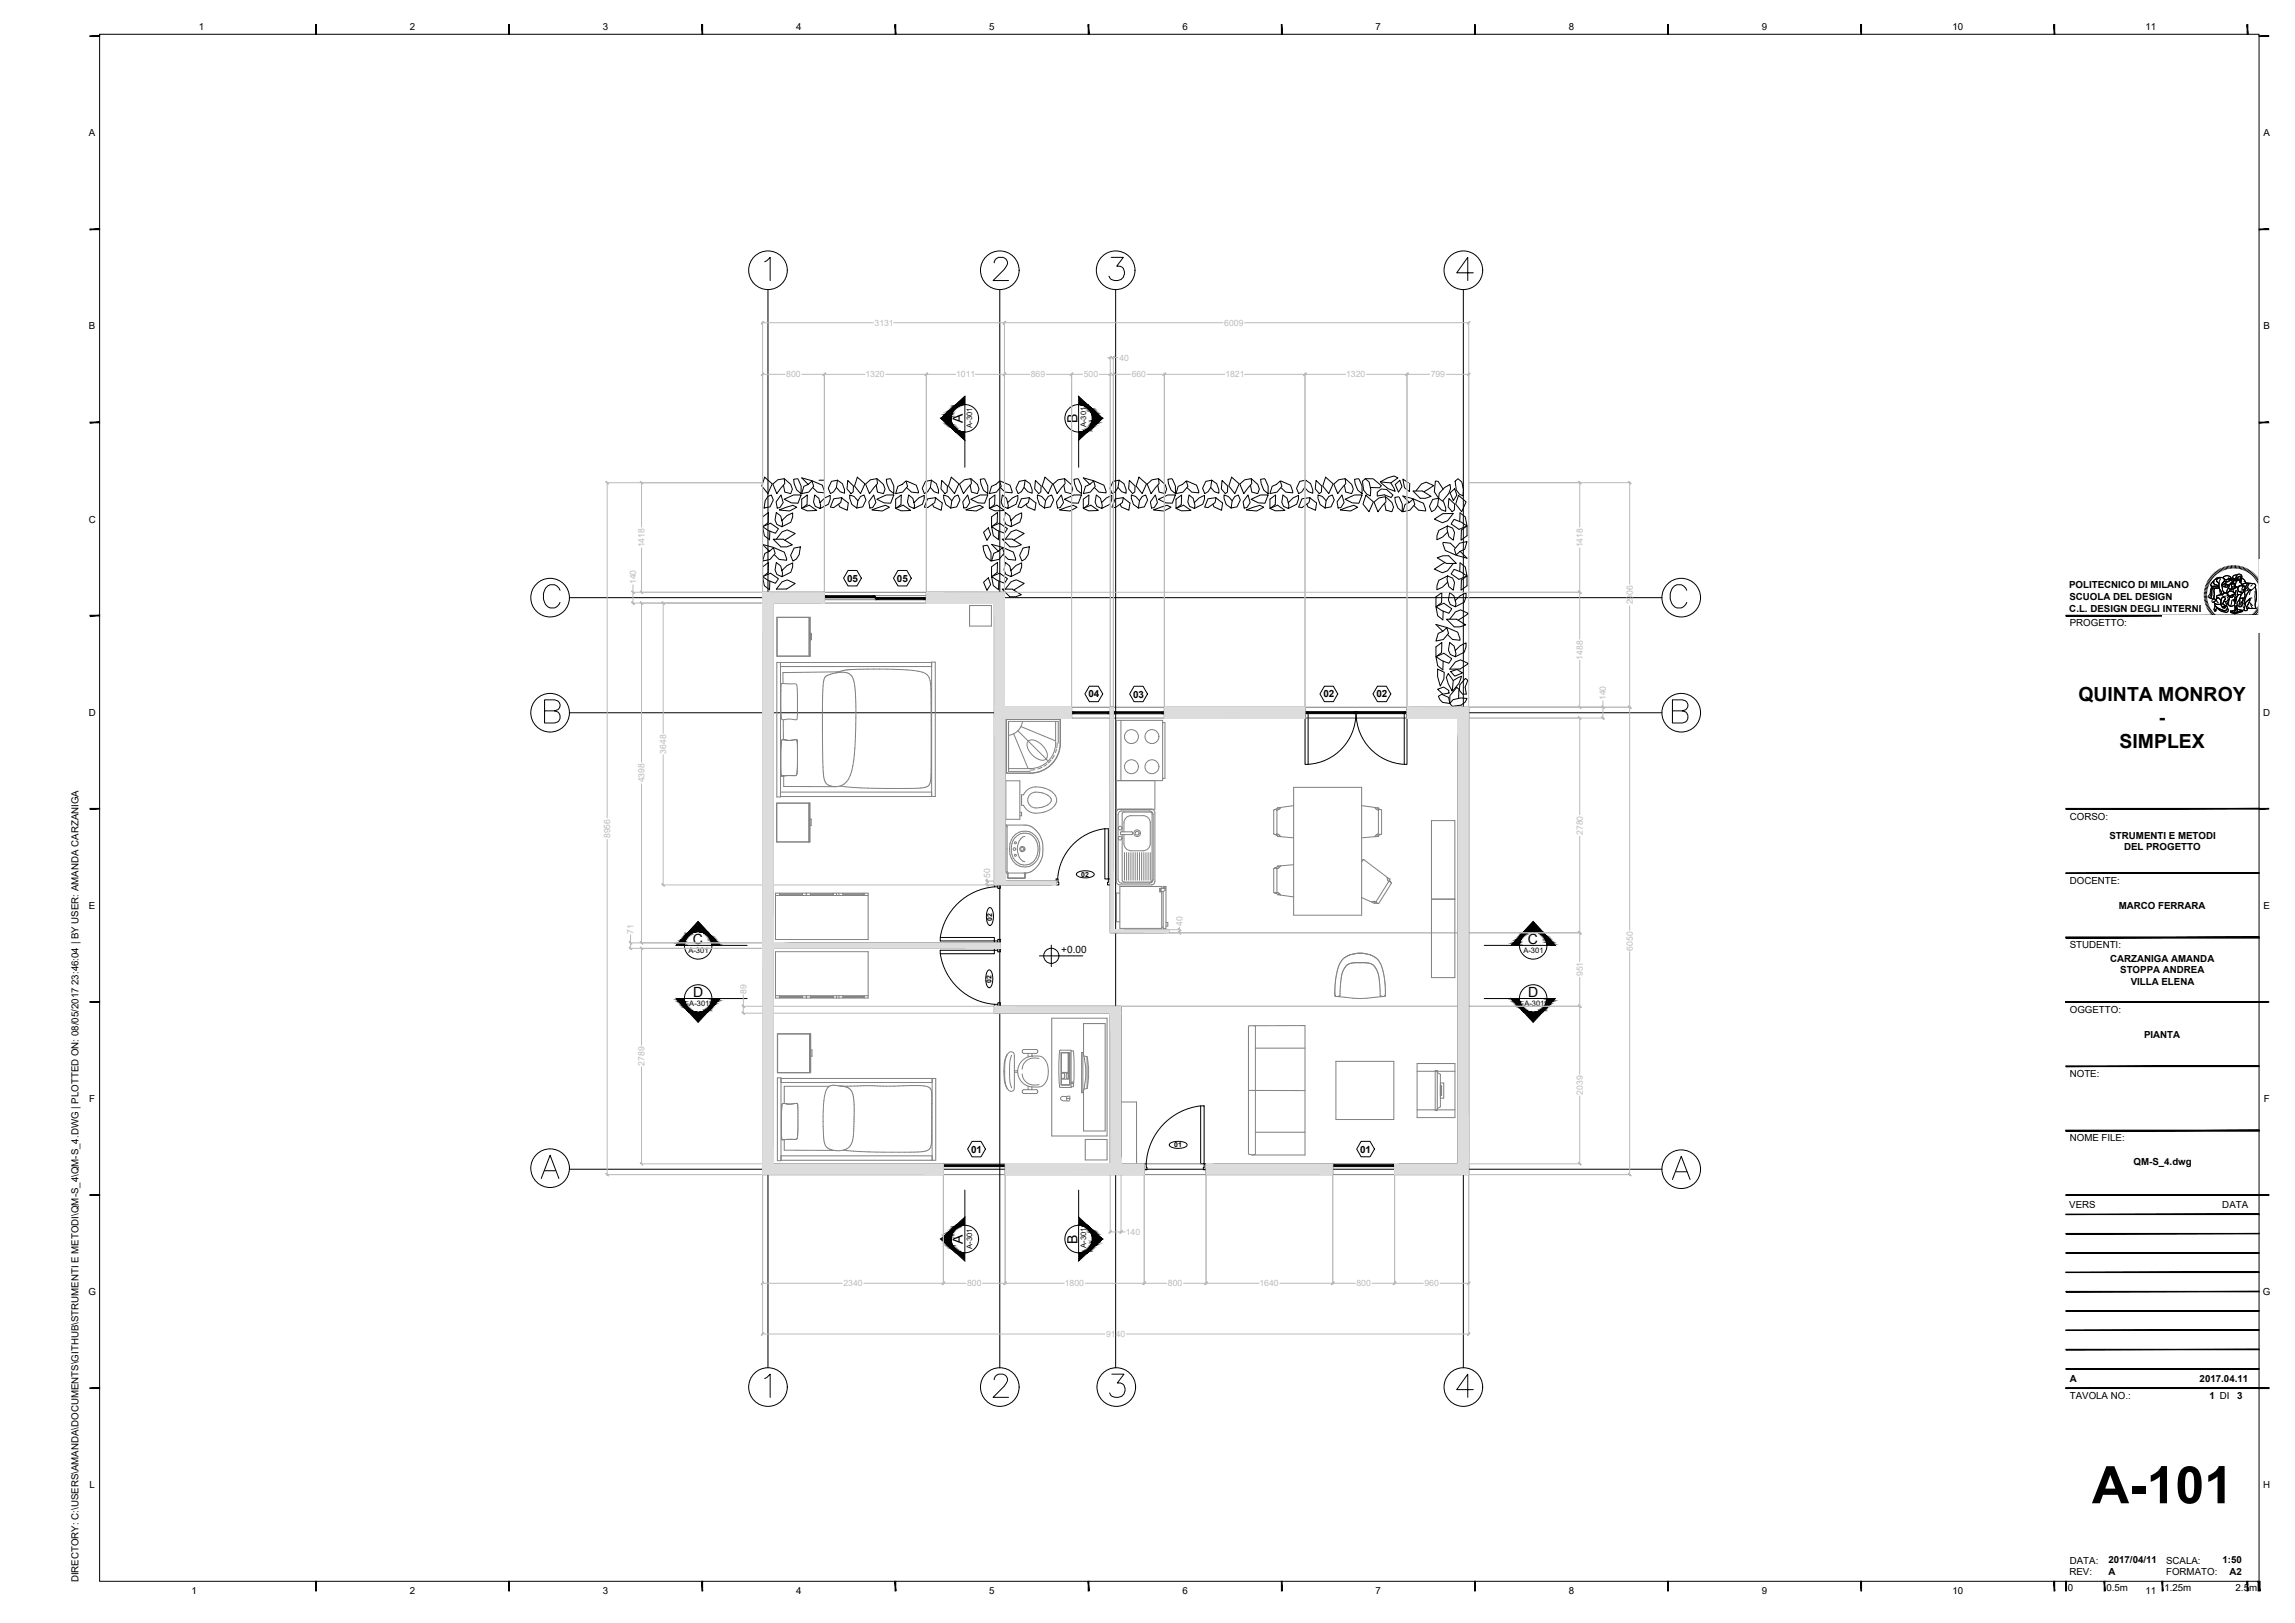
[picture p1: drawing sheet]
<svg xmlns="http://www.w3.org/2000/svg" width="594mm" height="420mm" viewBox="0 0 594 420" stroke-linecap="round" stroke-linejoin="round" font-family="sans-serif">
<defs><g id="words">
<text font-size="13.4" x="541.5" y="389.2">A-101</text>
<g font-size="5">
<text x="538" y="181.5">QUINTA MONROY</text>
<text x="558.8" y="187.5">-</text>
<text x="548.7" y="193.6">SIMPLEX</text>
</g>
<g font-size="3.6">
<text x="249.3" y="109.5" transform="rotate(-90 249.3 109.5)">A</text>
<text x="278.9" y="109.5" transform="rotate(-90 278.9 109.5)">B</text>
<text x="179.4" y="244.3">C</text>
<text x="395.5" y="244.3">C</text>
<text x="179.4" y="258.2">D</text>
<text x="395.6" y="258.2">D</text>
<text x="249.3" y="322" transform="rotate(-90 249.3 322)">A</text>
<text x="278.9" y="322" transform="rotate(-90 278.9 322)">B</text>
</g>
<g font-size="2.6">
<text x="219.3" y="150.6">05</text>
<text x="232.2" y="150.6">05</text>
<text x="281.7" y="180.6">04</text>
<text x="293.3" y="180.6">03</text>
<text x="342.6" y="180.6">02</text>
<text x="356.3" y="180.6">02</text>
<text x="274.7" y="246.7">+0.00</text>
<text x="251.4" y="298.4">01</text>
<text x="352.1" y="298.4">01</text>
</g>
<g font-size="2.5">
<text x="51.4" y="7.7">1</text>
<text x="106.1" y="7.7">2</text>
<text x="156.1" y="7.7">3</text>
<text x="206.1" y="7.7">4</text>
<text x="256.1" y="7.7">5</text>
<text x="306.1" y="7.7">6</text>
<text x="356.1" y="7.7">7</text>
<text x="406.1" y="7.7">8</text>
<text x="456.1" y="7.7">9</text>
<text x="505.4" y="7.7">10</text>
<text x="555.4" y="7.7">11</text>
<text x="23" y="35.3">A</text>
<text x="585.9" y="35.3">A</text>
<text x="23" y="85.3">B</text>
<text x="585.9" y="85.3">B</text>
<text x="23" y="135.3">C</text>
<text x="585.9" y="135.3">C</text>
<text x="535.6" y="152.3">POLITECNICO DI MILANO</text>
<text x="535.7" y="155.3">SCUOLA DEL DESIGN</text>
<text x="535.7" y="158.4">C.L. DESIGN DEGLI INTERNI</text>
<text x="535.8" y="162.2">PROGETTO:</text>
<text x="23" y="185.3">D</text>
<text x="585.9" y="185.3">D</text>
<text x="535.8" y="212.2">CORSO:</text>
<text x="546.1" y="217.1">STRUMENTI E METODI</text>
<text x="549.8" y="220.1">DEL PROGETTO</text>
<text x="535.8" y="228.8">DOCENTE:</text>
<text x="23" y="235.3">E</text>
<text x="548.5" y="235.3">MARCO FERRARA</text>
<text x="585.9" y="235.3">E</text>
<text x="535.8" y="245.5">STUDENTI:</text>
<text x="546.2" y="248.9">CARZANIGA AMANDA</text>
<text x="548.8" y="252">STOPPA ANDREA</text>
<text x="551.5" y="255">VILLA ELENA</text>
<text x="535.8" y="262.2">OGGETTO:</text>
<text x="555" y="268.6">PIANTA</text>
<text x="535.8" y="278.8">NOTE:</text>
<text x="23.1" y="285.3">F</text>
<text x="586" y="285.3">F</text>
<text x="535.8" y="295.5">NOME FILE:</text>
<text x="552.3" y="301.7">QM-S_4.dwg</text>
<text x="535.7" y="312.8">VERS</text>
<text x="575.3" y="312.8">DATA</text>
<text x="22.9" y="335.3">G</text>
<text x="585.8" y="335.3">G</text>
<text x="535.8" y="357.8">A</text>
<text x="569.4" y="357.8">2017.04.11</text>
<text x="535.8" y="362.3">TAVOLA NO.:</text>
<text x="572" y="362.3">1 DI</text>
<text x="579.1" y="362.3">3</text>
<text x="23.2" y="385.3">L</text>
<text x="585.9" y="385.3">H</text>
<text x="535.7" y="407.7">REV:</text>
<text x="535.8" y="404.8">DATA:</text>
<text x="545.8" y="407.8">A</text>
<text x="545.8" y="404.7">2017/04/11</text>
<text x="560.7" y="404.8">SCALA:</text>
<text x="560.7" y="407.8">FORMATO:</text>
<text x="575.3" y="404.7">1:50</text>
<text x="577.1" y="407.8">A2</text>
<text x="20.3" y="409.6" transform="rotate(-90 20.3 409.6)">DIRECTORY: C:\USERS\AMANDA\DOCUMENTS\GITHUB\STRUMENTI E METODI\QM-S_4\QM-S_4.DWG | PLOTTED ON: 08/05/2017 23:46:04 | BY USER: AMANDA CARZANIGA</text>
<text x="49.6" y="412.8">1</text>
<text x="106.1" y="412.8">2</text>
<text x="156.1" y="412.8">3</text>
<text x="206.1" y="412.8">4</text>
<text x="256.1" y="412.8">5</text>
<text x="306.1" y="412.8">6</text>
<text x="356.1" y="412.8">7</text>
<text x="406.1" y="412.8">8</text>
<text x="456.1" y="412.8">9</text>
<text x="505.4" y="412.8">10</text>
<text x="535.3" y="411.9">0</text>
<text x="545.3" y="411.9">0.5m</text>
<text x="555.4" y="412.8">11</text>
<text x="560.3" y="411.9">1.25m</text>
<text x="578.7" y="411.9">2.5m</text>
</g>
<g font-size="2.2" fill="#bababa">
<text x="226.4" y="84.3">3131</text>
<text x="316.9" y="84.3">6009</text>
<text x="289.8" y="93.4">40</text>
<text x="203.5" y="97.7">800</text>
<text x="224" y="97.7">1320</text>
<text x="247.5" y="97.7">1011</text>
<text x="266.8" y="97.7">869</text>
<text x="280.5" y="97.7">500</text>
<text x="292.9" y="97.7">660</text>
<text x="317.2" y="97.7">1821</text>
<text x="348.5" y="97.7">1320</text>
<text x="370.3" y="97.7">799</text>
<text x="166.9" y="141.7" transform="rotate(-90 166.9 141.7)">1418</text>
<text x="409.7" y="141.7" transform="rotate(-90 409.7 141.7)">1418</text>
<text x="164.6" y="151.3" transform="rotate(-90 164.6 151.3)">140</text>
<text x="422.7" y="156.5" transform="rotate(-90 422.7 156.5)">2906</text>
<text x="409.7" y="170.8" transform="rotate(-90 409.7 170.8)">1488</text>
<text x="415.7" y="181.2" transform="rotate(-90 415.7 181.2)">140</text>
<text x="172.5" y="195.1" transform="rotate(-90 172.5 195.1)">3648</text>
<text x="166.9" y="202.6" transform="rotate(-90 166.9 202.6)">4398</text>
<text x="158" y="217" transform="rotate(-90 158 217)">8956</text>
<text x="409.7" y="216.1" transform="rotate(-90 409.7 216.1)">2780</text>
<text x="256.3" y="227.2" transform="rotate(-90 256.3 227.2)">50</text>
<text x="306.1" y="239.7" transform="rotate(-90 306.1 239.7)">40</text>
<text x="164" y="241.7" transform="rotate(-90 164 241.7)">71</text>
<text x="422.7" y="246.1" transform="rotate(-90 422.7 246.1)">6050</text>
<text x="193.2" y="257.2" transform="rotate(-90 193.2 257.2)">89</text>
<text x="409.7" y="252.7" transform="rotate(-90 409.7 252.7)">951</text>
<text x="166.9" y="275.9" transform="rotate(-90 166.9 275.9)">2789</text>
<text x="409.7" y="283.4" transform="rotate(-90 409.7 283.4)">2039</text>
<text x="291.4" y="319.7">140</text>
<text x="218.3" y="333">2340</text>
<text x="250.3" y="333">800</text>
<text x="275.6" y="333">1800</text>
<text x="302.3" y="333">800</text>
<text x="326" y="333">1640</text>
<text x="351.1" y="333">800</text>
<text x="368.7" y="333">960</text>
<text x="286.3" y="346.1">9140</text>
</g>
<g font-size="2">
<text x="251.7" y="110.8" transform="rotate(-90 251.7 110.8)">A-301</text>
<text x="281.2" y="110.6" transform="rotate(-90 281.2 110.6)">A-301</text>
<text x="178.2" y="246.7">A-301</text>
<text x="394.4" y="246.7">A-301</text>
<text x="178.4" y="260.5">A-301</text>
<text x="394.6" y="260.5">A-301</text>
<text x="251.7" y="323.3" transform="rotate(-90 251.7 323.3)">A-301</text>
<text x="281.2" y="323" transform="rotate(-90 281.2 323)">A-301</text>
</g>
<g font-size="1.8">
<text x="279.9" y="226.9">02</text>
<text x="256.9" y="238.3" transform="rotate(-90 256.9 238.3)">02</text>
<text x="256.7" y="254.4" transform="rotate(-90 256.7 254.4)">02</text>
<text x="303.9" y="297">01</text>
</g>
</g></defs>
<!-- layer: A-FURN -->
<g fill="none" stroke="#808080" stroke-width=".26">
<path d="M201.1 159.8h8.6v10.1h-8.6zM209.4 159.8v10M209.5 159.8v10h.2M209.7 159.8h-8.5v10M213.4 153.3h26.4M213.4 156.1h26.4M213.4 155.3h13.2M226.6 154.2h13.2M251 156.8h5.6v5.3h-5.6zM202 171.5v34.8h-.9v-34.8h40.1M202 172.6h39.2M202.3 177h1.8a2.94 2.94 0 0 1 2.1 .3l.2 2.6v5.7a.58 .58 0 0 1-.1 .7 .58 .58 0 0 1-.8 0l-1.2-.2-1.1 .2a.7 .7 0 0 1-.8-.1 .7 .7 0 0 1-.2-.9z"/>
<path d="M209.7 164h.4v1.6h-.4M213.6 175.3a7.3 7.3 0 0 1 6.3-.8 5.2 5.2 0 0 1 1.5 4.1l.1 7.2a75.4 75.4 0 0 1-1 13.8 4.5 4.5 0 0 1-4.1 4.1 2.69 2.69 0 0 1-3.2-2.8l-.3-10.1a102.8 102.8 0 0 1 .4-14.7zM216.4 174.2a19.4 19.4 0 0 1 8.2-1 77.1 77.1 0 0 1 14.1 .8 2.9 2.9 0 0 1 2.2 3.2l.1 24.2a2.21 2.21 0 0 1-2.6 2.6l-5.8 .1a119.6 119.6 0 0 1-15.2-.6M217.2 173.9l-14.5 .2v2.8M202.5 191.5l-.2 .5-.2 2.3 .1 6.5M202.5 191.5h.1M202.8 186.3v5.2M202.8 191.5h-.3M202.8 191.5l1.3 .2 2.2-.1M203.5 191.6h.1M203.6 191.6h.1M206.3 191.6h.1"/>
<path d="M206.3 191.6v8.1a.85 .85 0 0 1-.2 1 .85 .85 0 0 1-1 .1l-2.3 .1M206.3 191.7h.1M260.6 186.2h13.8l.1 6.2a7.8 7.8 0 0 1-7.8 7.8h-6l-.2-.2zM262.4 190l3.7 9M263.5 189.2l7.8 7.8M264.3 188.1l9 3.7M264.7 186.8a4.1 4.1 0 0 1-3.6 3.6M266.2 191.9a2.88 2.88 0 0 1 3.6 1 2.85 2.85 0 0 1 1 3.6 2.88 2.88 0 0 1-3.6-1.1 2.88 2.88 0 0 1-1-3.5zM267.9 199.2l-1.3 .2M269.7 198.6l-1 .5M271 197.8l-.8 .6M272.1 196.8l-.7 .7"/>
<path d="M272.9 195.5l-.6 .9M273.3 186.8v5.6a6.6 6.6 0 0 1-6.7 6.6h-5.5M273.5 193.9l-.3 .9M273.7 192.4l-.1 1.1M273.9 192.4v-5.6h-12.8v12.9h5.5M274.4 186.4v6M274.4 186.4l-.1-.2-13.7 .1-.1 13.7 .2 .1M274.4 192.4a7.8 7.8 0 0 1-7.8 7.7M277.4 183.1h24M277.4 185.9h10M288.2 185.9h13.2M290.2 186.5v15.6"/>
<path d="M301 187.1h.6v14.4h-.6M337.8 183.1h26.4M337.8 185.9h26.4M201 207.9h8.6v10.1h-8.6zM201.1 207.9v10M202 206.2h40.1v-34.8h-.9v34.8M202 205.1h39.2M202.2 200.8h.1M202.2 200.8l.6 .1M202.9 200.9v2.7l13.4 .1M209.4 207.9v10M209.4 207.9v10h.2"/>
<path d="M209.6 212.1h.4v1.6h-.4M260.4 213.6h.1M260.4 202.1h3.6v10h-3.6zM260.4 213.6v12.4h5M260.4 213.8l.3 .2v11.6l-.3 .2M260.4 213.6h4.7a5.3 5.3 0 0 1 4.8 5.5 5.9 5.9 0 0 1-4.2 6.9h-.3M262.3 216.6a3.8 3.8 0 0 1 4.3-1.3 3.8 3.8 0 0 1 2.5 3.7 4.3 4.3 0 0 1-3.7 5.4 4 4 0 0 1-4.1-4.6l.1-1.3zM262.8 216.8a3.3 3.3 0 0 1 3.3-1 3.3 3.3 0 0 1 2.4 2.5 4.6 4.6 0 0 1-1.9 5.4 3.7 3.7 0 0 1-4.8-4.5l.5-1.7zM264 210.3h.4v.9h-.4M265.3 216.5a2.66 2.66 0 0 0-1.9 2.7 3.7 3.7 0 0 0 1.7 3.8l.2 .1M269.9 205.3a3.6 3.6 0 0 0-3.3 .4 2.17 2.17 0 0 0-.1 2.7 2.17 2.17 0 0 0 2.7 .7 4.1 4.1 0 0 0 2.8-1.5M269.9 205.3a2.23 2.23 0 0 1 2.2 2.1l-.1 .2"/>
<path d="M271.9 209.5l-1 .5a5.1 5.1 0 0 1-5.3-.6l-.6-.9h-.6v-2.7h.6a4.1 4.1 0 0 1 5.3-1.8 3.7 3.7 0 0 1 3.2 3.4l-.6 1.3-1 .8M289 202.1h12v-15.6h-12v41.7a.93 .93 0 0 0 .9 .9M289.4 210.9v16.8a.93 .93 0 0 0 1 .9h7.2a.93 .93 0 0 0 .9-.9v-16.8M289.4 210.9a.91 .91 0 0 1 1-.9l7.2-.1a.93 .93 0 0 1 .9 1M289.9 209.5a.93 .93 0 0 0-.9 .9M290 215.5l.2 .6h2.8l.2-.6M290 215.5l.2-.2h2.8l.2 .2M290.5 215.3v-4.6l.2-.4 7.1-.1 .4 .3v17.4l-.2 .4h-7.1l-.3-.2-.1-12M290.9 216.1v2.3a1.86 1.86 0 0 0 1.9 1.8M292.8 211.2h3.1a1.84 1.84 0 0 1 1.8 1.8l.1 5.4a1.86 1.86 0 0 1-1.9 1.8l-3.1 .1M292.8 211.2a1.86 1.86 0 0 0-1.9 1.8v2.3M298 209.5a.93 .93 0 0 1 1 .9"/>
<path d="M299 210.4v17.8a.93 .93 0 0 1-1 .9h-8.1M299 202.1v7.4h-10M330 216l.2 .1M330 209.6h.1M330.1 209.6l-.4 .1v6.2l.5 .2M330.2 216.1l.5 .4M330.2 209.5l-.2 .1M330.2 209.6l.3 .1M330.5 215.9l.5 .2 .4 .5M330.5 209.7v6.2M330.5 215.9l-.3 .2M330.7 209.7h-.2"/>
<path d="M330.7 209.1l-.5 .4M330.7 209.1h.1M330.7 216.5h.1M330.7 216.5l.7 .1M330.7 216.5l.5 .1M331.4 216.6l3.5 .3M331.4 209l-.7 .7M334.9 208.6l-4.2 .5M334.9 203.8h17.6v33.1h-17.6zM352.5 208.6l4.1 .5M355.9 209l.5 .6 .4 .1M355.9 216.6l-3.4 .3"/>
<path d="M356.6 209.1l.6 .4M356.6 216.5h.1M356.6 209.1h.1M356.6 216.5l-.7 .1M356.8 215.9l-.4 .1-.5 .6M356.8 215.9l.5 .2M356.8 209.7v6.2M357.2 209.6l.4 .1v6.2l-.3 .2M357.2 209.6l-.4 .1M357.3 216.1l-.7 .4M370.5 212.4h6.1v40.7h-6.1zM200.7 231.2h24v12h-24z"/>
<path d="M200.7 231.8h24M201.8 231.4h5.9M201.8 231.6h5.9M201.8 231.2v.6M207.7 231.2v.6M208.7 231.2v.6M209.8 231.2v.6M209.8 231.4h5.9M209.8 231.6h5.9M215.7 231.2v.6M216.6 231.2v.6M217.2 231.2v.6"/>
<path d="M218.2 231.2v.6M218.2 231.4h5.5M218.2 231.6h5.5M223.7 231.2v.6M260.8 226v1.2M260.8 227.2l.2 .2h4.2l.2-.2M260.9 226l.1 1.2h4.2v-1.2M265.4 226v1.2M289.9 231.2h-.9v7.4h.9M291.1 220.7v7.2M291.6 220.7v7.2M292.2 220.7v7.2"/>
<path d="M292.7 220.7v7.2M293.3 220.7v7.2M293.9 220.7v7.2M294.4 220.7v7.2M295 220.7v7.2M295.5 220.7v7.2M296.1 220.7v7.2M296.6 220.7v7.2M297.2 220.7v7.2M297.7 220.7v7.2M300.2 230h1.1l.1-.2 .2 .2v.5l-.9 .4h-.5zM300.7 230v-.5h-10.8v10.8h10.8v-9.4"/>
<path d="M301.1 230v-.5h.7v10.8h-.7v-9.6M301.8 238.8h.5v.9h-.5M330.2 224.7l-.5 .2v6.1l.5 .2M330.2 231.2l.5 .4M330.2 224.7l.3 .2M330.5 231l.9 .7M330.5 224.9v6.1M330.5 231l-.3 .2M330.7 224.2l-.5 .5M330.7 224.2h.1M330.7 231.6h.1M330.7 231.6l4.2 .6"/>
<path d="M331.4 224.2l-.4 .5-.5 .2M331.4 224.2h-.7M331.4 231.7h.1M334.9 223.9l-3.5 .3M352.5 232.4l3.2 1.4M352.8 222.6l-.3 .5M352.8 222.6h.3l6 4.6M353 222.5l-.2 .1M355.7 233.8h.1M355.8 233.8h-.1M356.2 233.7h.1M356.2 233.7l-.4 .1"/>
<path d="M356.2 233.4l-1.1 .1M356.2 233.4l.3 .4M359.1 227.2l.1 .6 .3 .4M359.1 227.2l.6 .4M359.5 228.2l-3.3 5.2M359.5 228.2l.4 .1M359.7 227.6l.2 .7M359.7 227.6h.1M359.9 228.3l.3 .4-3.3 5.2-.7-.2M370.5 232.8h6.1M200.7 246.4h24v12h-24zM200.7 257.8h24"/>
<path d="M201.8 257.8v.6M201.8 258.2h5.9M201.8 258h5.9M207.7 257.8v.6M208.7 257.8v.6M209.8 257.8v.6M209.8 258.2h5.9M209.8 258h5.9M215.7 257.8v.6M216.6 257.8v.6M217.2 257.8v.6M218.2 257.8v.6"/>
<path d="M218.2 258.2h5.5M218.2 258h5.5M223.7 257.8v.6M300.7 240h.4M345.6 257.7l.1-3.8a8.3 8.3 0 0 1 2.5-6.1l1.5-.7 2.1-.3 2.2 .2 1.5 .5a6.3 6.3 0 0 1 2.8 5.2l.3 2.7v2.3M345.6 257.7v.1M345.9 258h.1M346 258a35 35 0 0 0 12.1 0M346.2 258h.1M352.9 246.8h.1M357.3 257.7l-.1-1.6a10 10 0 0 0-1.2-5.7l-.8-.7-.8-.3-3.3-.2a3.4 3.4 0 0 0-3.8 3.3l-.4 5.2-.8 .3-.5-.2M357.3 257.7v.1"/>
<path d="M357.3 257.8l1 .2 .3-.2M357.8 258h.1M358 258h.1M358.3 258h-.1M358.6 257.7v.1M201.2 279h1v21.5h-1zM201.2 267.6h8.6v10.1h-8.6zM201.3 267.7v10M202.2 279.2h40v21.2h-40M209.6 267.7v10M209.6 267.7v9.9h.2M209.8 271.8h.4v1.6h-.4"/>
<path d="M241.3 279.2v21.2M260.7 273.1l-.6 1.5-.3 2.8 .3 2.8 .6 1.5M260.7 273.1a.97 .97 0 0 1 1.1-.8 .97 .97 0 0 1 .8 1.1v8a.97 .97 0 0 1-.8 1.1 .97 .97 0 0 1-1.1-.8M260.7 273.1a16.1 16.1 0 0 0-.3 7.9l.3 .7M261.9 273.2a16.4 16.4 0 0 0-.4 7.4l.4 1M262.6 277.2h.8M262.6 277.6h.8M264.6 278a3.3 3.3 0 0 0 4.4 2.8M264.7 271.9l.3-.2h3.2l.4 .2v.4l-.4 .4h-3.2l-.3-.2zM266.1 272.7v.9M267.1 272.7v.7h1.3a2.86 2.86 0 0 1 2.9 3.1 4.3 4.3 0 0 1-1.8 4.8l-2.4 .1M267.3 273.4a4 4 0 0 0-3.9 3.9 4 4 0 0 0 3.7 4.1"/>
<path d="M269 274a3.3 3.3 0 0 0-4.4 2.8M272.3 263.6h14.3v30.5h-14.3zM274.3 271.9h3v9.6h-2.8l-.2-.2-.2-4.6zM274.7 272.5h2.3v8.4h-2.3zM274.7 272.6h1.8v5h-1.8zM274.7 277.8h.8v1.3h-.8zM274.7 279.4h2.2v1.4h-2.2zM276 277.8h.5v1.3h-.5zM276.6 272.6h.3v5h-.3zM276.6 277.8h.3v1.3h-.3zM277.3 272.1h.6l.2 4.6-.2 4.6h-.6M280 272.5h.3v10.4h-.3z"/>
<path d="M280.3 272.5a18.3 18.3 0 0 1 0 10.4M280.5 272.9v-7.9h5.6v27.8h-5.6v-10.4M280.6 273.4l.8 .2M281.4 273.6v8.2M281.4 273.6a21 21 0 0 1 0 8.2M323.2 265.7l14.6-.2v33.5h-13.7l-.9-.3zM324.8 265.5l.2 .2v33.1l-.9 .2M325 271.3h12.8M345.8 274.8h15v15h-15zM366.8 275.3h9.8v14h-9.8zM366.8 277.3h9.8M371.5 277.1h.5v10.4h-.5z"/>
<path d="M372 277.6l.9 .5v8.4l-.9 .5M202.2 280.2h39.1M202.2 299.2h39.1M202.4 295h.1M202.7 285.7l-.3 .3-.1 2.2 .1 6.8M202.7 295h-.1M202.7 285.6v.1M202.7 285.6l.3 .1M203 285.7l1.2 .1 2.2-.1M203 295v2.8h12.9M203.5 285.7h.1M206.4 285.7h.1"/>
<path d="M206.4 285.7l.1 7a2.82 2.82 0 0 1-.4 2.2l-3.7 .1M206.5 285.9h.1M214.3 281.6a3.9 3.9 0 0 1 3.6-.4h.3a2.83 2.83 0 0 1 2.8 3.1l.1 6.1a16.8 16.8 0 0 1-.7 5.7 4.1 4.1 0 0 1-5.2 1.6 2.63 2.63 0 0 1-2-3v-.8a47.2 47.2 0 0 1 .5-11.1zM214.7 281.2h-11.7v4.5M217.3 281.1l13.2 .1a50.6 50.6 0 0 1 9.4 .1 1.99 1.99 0 0 1 1.3 2.5l-.1 11.7a2.28 2.28 0 0 1-2.6 2.7l-2.9 .1a155 155 0 0 1-17.3-.6M265 283.1h3.2M265 283.1l-.4-.4 .1-.4 .3-.2h3.4l.2 .6-.4 .4M266.1 281.2v.9M267.1 281.4v.7M274.7 284l.4-.2h1.6a.91 .91 0 0 1-.1 1.2h-1.4l-.5-.3a.41 .41 0 0 1 0-.7zM276 284.4h.9M276.2 283.8v1.2"/>
<path d="M280.9 295h5.7v5.3h-5.7zM281.4 281.8l-.8 .2M290.2 285.3h4v16M323.2 282.3h14.6M325 293.1h12.8M366.8 287.3h9.8M372.9 281.1h.3v2.5h-.3M372.9 280.4h.8v3.9h-.8M244.2 304.1h16M244.2 301.3h16M296.2 304.1h16M296.7 301.3h14.1"/>
<path d="M345 304.1h16M345 301.3h16"/>
<circle cx="292.9" cy="198.5" r="1.8"/>
<circle cx="292.9" cy="190.7" r="1.8"/>
<circle cx="298.2" cy="198.5" r="1.8"/>
<circle cx="298.2" cy="190.7" r="1.8"/>
<circle cx="262.6" cy="219.8" r=".34"/>
<circle cx="262.8" cy="218.2" r=".26"/>
<circle cx="264.6" cy="219.8" r=".68"/>
<circle cx="264.6" cy="219.8" r=".43"/>
<circle cx="290" cy="214.4" r=".48"/>
<circle cx="290" cy="217" r=".48"/>
<circle cx="294.4" cy="215.7" r=".86"/>
<circle cx="294.4" cy="215.7" r=".49"/>
<circle cx="262.8" cy="221.4" r=".26"/>
<circle cx="300.4" cy="230.7" r=".13"/>
<circle cx="300.4" cy="230.2" r=".13"/>
<circle cx="301.4" cy="230" r=".13"/>
<circle cx="277.6" cy="280.4" r=".24"/>
</g>
<!-- layer: A-GLAZ-FULL -->
<g fill="none" stroke="#000" stroke-width=".26">
<path d="M213.5 154.7h.2M214 154.4l12.1 .1zM214.2 154.4l-.6-.1v.3l.6-.1M225.9 154.4l.5-.1v.3l-.5-.1M226.3 154.7h.2M226.5 154.2v.5h-.2M226.5 154.2l.1 1.1h13.2v-.6M226.6 154.2h-13.2v.5h26.4M226.6 154.7v.5l.3 .1M227.4 154.9l-.6-.1v.3l.6-.1M239.1 154.9l.5-.1v.3l-.5-.1M239.3 154.9h-12.1l12.1 .1"/>
<path d="M239.5 155.2h.3M239.8 154.7v.5l-.3 .1M277.4 184.2h10M277.4 184.8h10M277.4 184.2v.5l.3 .1M278 184.5l8.9 .1zM278.2 184.5l-.6-.1v.2h.6M286.7 184.5l.5-.1v.2h-.5M287.1 184.7h.2zM287.3 184.2v.5v-.5M288.2 184.2h13.2M288.2 184.8h13.2"/>
<path d="M288.2 184.2v.5l.3 .1M288.8 184.5l12.1 .1zM289 184.5l-.6-.1v.2h.6M300.7 184.5l.5-.1v.2h-.5M301.3 184.2v.5l-.2 .1 .2-.1zM337.8 184.7v13.2h.8M337.8 184.7v-.5h26.4v.5M337.8 184.7h26.4M337.9 184.2v.5h.2M338.6 184.4h-.6v.2l.6-.1M338.6 184.7v13.2M350.3 184.4h.5v.2l-.5-.1"/>
<path d="M350.5 184.4h-12.1l12.1 .1M350.7 184.7h.3v-.5v.5h-.3M351 184.7a13.1 13.1 0 0 1-12.4 13.2M351.1 184.7a13.1 13.1 0 0 0 12.4 13.2M351.1 184.2v.5h.3M351.8 184.4h-.6v.2l.6-.1M363.5 184.4h.5v.2l-.5-.1M363.5 184.7v13.2h.7v-13.2M363.7 184.4h-12.1l12.1 .1M363.9 184.7h.3v-.5v.5h-.3M244.2 301.5h16v.5h-16M244.8 301.7l14.9 .1z"/>
<path d="M245 301.7l-.6-.1v.3l.6-.1M259.5 301.7l.6-.1v.3l-.6-.1M259.9 301.5h.1M260.1 301.5v.5h-.2M345 301.5h16zM345 302h16M345.6 301.7l14.9 .1zM345.8 301.7l-.6-.1v.3l.6-.1M360.3 301.7l.6-.1v.3l-.6-.1M360.9 301.5v.5h-.2"/>
</g>
<!-- layer: A-DOOR-FULL -->
<g fill="none" stroke="#000" stroke-width=".26">
<path d="M286 214.5a13.9 13.9 0 0 0-12.2 13M286 214.5h.9v13h-.9zM257.4 229.1v.5h.9M257.4 229.6a15.4 15.4 0 0 0-14 13.1M258.3 229.1v.9h.6v-.9M273.4 228.1v-.6h.5l.2 1.6h-.7M287.4 227.5h-.5v.9h-.2v.7h.7M243.4 246h14v.9h-14zM243.4 242.7h14v.9h-14zM243.4 246.9a15.4 15.4 0 0 0 14 13.1M257.4 244.1v-.5h.9v.5M257.4 245.5v.5h.9v-.5"/>
<path d="M258.3 243.6v-.4h.6v.9M258.9 245.5v.9h-.6v-.4M257.4 260h.9v.5M257.4 260v.5M258.3 260v-.4h.6v.9M310.8 286.3h.9v15h-.9zM310.8 286.3a16 16 0 0 0-14.1 15M296.2 301.3h.5M296.7 301.3l.2 1.5h-.7M312.2 301.3h-.5v.9h-.2v.6h.7"/>
</g>
<!-- layer: A-WALL-FULL -->
<path d="M197.4 153.3h16v2.8h-13.2v88h58.7v1.4h-58.7v55.8h44v2.8h-46.8zM213.4 153.3v2.8M239.8 153.3h20.2v29.8h17.4v2.8h-17.2v42.2h13.2v1h-16v-73h-17.6zM287.4 183.1h.8v57.6h14.3v.8h-15.1zM301.4 183.1h36.4v2.8h-36.4zM364.2 183.1h16v121h-19.2v-2.8h16.4v-115.4h-13.2zM257.4 260.5h32.8v40.8h6v2.8h-36v-2.8h27.2v-39h-30zM244.2 301.3v2.8M312.2 301.3h32.8v2.8h-32.8z" fill="none" stroke="#000" stroke-width=".26"/>
<!-- layer: A-ANNO-SYMB -->
<g fill="none" stroke="#000" stroke-width=".26">
<path d="M198.8 75v279.1M258.8 75v279.1M288.8 75v279.1M378.8 75v279.1M249.8 111.8v-9.2l-6.2 5.7 6.2 5.7v7M279.2 104.7v7.1M279.2 114v7M147.4 154.7h282.8M147.4 184.5h282.8M175 244.7l5.7-6.1 5.7 6.1h-9.2M177.2 258.5h7.1M186.4 244.7h7"/>
<path d="M186.4 258.5h7M269 247.5h11.3M272.1 244.7v5.5M384.2 244.7h7l5.7-6.1 5.7 6.1M384.2 258.5h7M393.3 244.7h7.1M393.3 258.5h7.1M140.1 305.1l2.3-6 2.3 6M141 303.1h2.8M147.4 302.7h282.8M249.8 308.1v16.2M279.2 317.2v7.1"/>
<path d="M279.2 308.1v7"/>
<circle cx="198.8" cy="70" r="5"/>
<circle cx="258.8" cy="70" r="5"/>
<circle cx="288.8" cy="70" r="5"/>
<circle cx="378.8" cy="70" r="5"/>
<circle cx="249.8" cy="108.3" r="3.6"/>
<circle cx="279.2" cy="108.3" r="3.6"/>
<circle cx="142.4" cy="154.7" r="5"/>
<circle cx="435.2" cy="154.7" r="5"/>
<circle cx="142.4" cy="184.5" r="5"/>
<circle cx="435.2" cy="184.5" r="5"/>
<circle cx="180.7" cy="244.7" r="3.6"/>
<circle cx="180.7" cy="258.5" r="3.6"/>
<circle cx="272.1" cy="247.4" r="1.96"/>
<circle cx="396.9" cy="244.7" r="3.6"/>
<circle cx="396.9" cy="258.5" r="3.6"/>
<circle cx="142.4" cy="302.4" r="5"/>
<circle cx="435.2" cy="302.7" r="5"/>
<circle cx="249.8" cy="320.8" r="3.6"/>
<circle cx="279.2" cy="320.8" r="3.6"/>
<circle cx="198.8" cy="359.1" r="5"/>
<circle cx="258.8" cy="359.1" r="5"/>
<circle cx="289" cy="359.1" r="5"/>
<circle cx="378.8" cy="359.1" r="5"/>
</g>
<!-- layer: A-ANNO-TEXT -->
<g fill="none" stroke="#000" stroke-width=".26">
<path d="M197.9 67.8l.6-.3 .9-.9v6M257.4 68.1a1.49 1.49 0 0 1 1.1-1.5h1.1a1.47 1.47 0 0 1 .9 2.3l-.6 .9-2.8 2.8h4M287.6 66.6h3.2l-1.7 2.3a1.76 1.76 0 0 1 1.9 .8 1.76 1.76 0 0 1-.2 2.1 2.17 2.17 0 0 1-3.7-.3M381.4 70.6h-4.3l2.8-4v6M145 152.8a2.08 2.08 0 0 0-2-1.5 2.08 2.08 0 0 0-2 1.5 3.4 3.4 0 0 0 1.4 4.6 2.13 2.13 0 0 0 2.6-1.5M436.6 152.8a2.08 2.08 0 0 0-2-1.5 2.08 2.08 0 0 0-2 1.5 3.4 3.4 0 0 0 1.5 4.6 2.13 2.13 0 0 0 2.5-1.5M141 184h2.5l.9-.3a1.39 1.39 0 0 0 0-2.2l-.9-.3h-2.5v6h2.5a1.57 1.57 0 0 0 1.5-1.6 1.57 1.57 0 0 0-1.5-1.6M432.9 184h2.6l.8-.3a1.39 1.39 0 0 0 0-2.2l-.8-.3h-2.6v6h2.6a1.57 1.57 0 0 0 1.5-1.6 1.57 1.57 0 0 0-1.5-1.6M432.9 305.3l2.3-6 2.3 6M433.8 303.3h2.8M197.9 356.9l.6-.3 .9-.9v6M257.4 357.2a1.49 1.49 0 0 1 1.1-1.5h1.1a1.47 1.47 0 0 1 .9 2.3l-.6 .9-2.8 2.8h4"/>
<path d="M287.8 355.7h3.1l-1.7 2.3a1.76 1.76 0 0 1 1.9 .8 1.76 1.76 0 0 1-.2 2.1 2.17 2.17 0 0 1-3.7-.3M381.4 359.7h-4.3l2.8-4v6"/>
</g>
<!-- layer: G-HEDGE -->
<path d="M219.5 147.7h2.3l1.2 2-1.2 2h-2.3l-1.1-2zM232.4 147.7h2.3l1.2 2-1.2 2h-2.3l-1.1-2zM282 177.6h2.3l1.2 2-1.2 2h-2.3l-1.2-2zM293.6 177.7h2.3l1.1 2-1.1 2h-2.3l-1.2-2zM342.8 177.6h2.3l1.2 2-1.2 2h-2.3l-1.1-2zM356.6 177.6h2.3l1.1 2-1.1 2h-2.3l-1.2-2zM256 235.1a.79 .79 0 0 1 .8 .1 .79 .79 0 0 1 .2 .8v2.4a.9 .9 0 0 1-1 1.1 4.1 4.1 0 0 1 0-4.4zM278.8 226a4.1 4.1 0 0 1 4.4 .2 1.06 1.06 0 0 1-1.3 1l-2.1-.1a.92 .92 0 0 1-1.1-1zM255.8 251.2a.8 .8 0 0 1 1.1 .9v2.1a1.11 1.11 0 0 1-1.1 1.4 4.1 4.1 0 0 1 0-4.4zM251.6 295.5h2.3l1.2 2-1.2 2h-2.3l-1.1-2zM302.9 296a4.1 4.1 0 0 1 4.4 .2 1.06 1.06 0 0 1-1.3 1h-1.8a1.12 1.12 0 0 1-1.4-1.1zM352.3 295.5h2.3l1.2 2-1.2 2h-2.3l-1.1-2z" fill="none" stroke="#000" stroke-width=".26"/>
<!-- layer: A-ANNO-SYMB -->
<g fill="#000" stroke="#000" stroke-width=".26">
<path d="M247.4 111.8h2.4zM247.4 104.7l2.4-2.1v2.1zM279.2 102.6l2.3 2.1h-2.3zM279.6 111.8h1.9zM180.7 238.6l2.4 2.6h-4.8zM396.9 238.6l2.4 2.6h-4.8zM178.3 262h4.8l-2.4 2.7zM394.5 262h4.8l-2.4 2.7zM247.4 317.2l2.4-2.1v2.1zM279.2 315.1l2.3 2.1h-2.3zM247.4 324.3h2.4zM279.6 324.3h1.9z"/>
<path d="M243.8 108.1l2.4 .2v-.2zM243.6 108.3l.2-.2 2.4 .2z"/>
<path d="M243.6 108.3l2.6 .2v-.2zM243.6 108.3l2.6 .2h-2.4z"/>
<path d="M243.8 108.5l2.4 .4v-.4zM243.8 108.5l2.4 .4h-2z"/>
<path d="M244.2 107.7l2 .4v-.4zM243.8 108.1l.4-.4 2 .4z"/>
<path d="M244.2 108.9l2.1 .3-.1-.3zM244.2 108.9l2.1 .3h-1.7z"/>
<path d="M244.6 107.3l1.6 .4 .1-.4zM244.2 107.7l.4-.4 1.6 .4z"/>
<path d="M244.6 109.2l1.9 .4-.2-.4zM244.6 109.2l1.9 .4h-1.5z"/>
<path d="M245 107l1.3 .3 .2-.3zM244.6 107.3l.4-.3 1.3 .3z"/>
<path d="M245 109.6l1.6 .4-.1-.4zM245 109.6l1.6 .4h-1.2z"/>
<path d="M245.4 106.6l1.1 .4 .1-.4zM245 107l.4-.4 1.1 .4z"/>
<path d="M245.4 110l1.4 .3-.2-.3zM245.4 110l1.4 .3h-1.1z"/>
<path d="M245.7 106.3l.9 .3 .2-.3zM245.4 106.6l.3-.3 .9 .3z"/>
<path d="M245.7 110.3l1.3 .3-.2-.3zM245.7 110.3l1.3 .3h-.9z"/>
<path d="M246.1 106l.7 .3 .2-.3zM245.7 106.3l.4-.3 .7 .3z"/>
<path d="M246.1 110.6l1.2 .3-.3-.3zM246.1 110.6l1.2 .3h-.9z"/>
<path d="M246.4 105.7l.6 .3 .3-.3zM246.1 106l.3-.3 .6 .3z"/>
<path d="M246.4 110.9l1.2 .2-.3-.2zM246.4 110.9l1.2 .2h-.9z"/>
<path d="M247.4 111.8h2.4zM247.4 111.8h2.4v2.2z"/>
<path d="M246.7 105.5l.6 .2 .3-.2zM246.4 105.7l.3-.2 .6 .2z"/>
<path d="M246.7 111.1l1.2 .2-.3-.2zM246.7 111.1l1.2 .2h-1z"/>
<path d="M246.9 105.2l.7 .3 .3-.3zM246.7 105.5l.2-.3 .7 .3z"/>
<path d="M246.9 111.3l1.4 .2-.4-.2zM246.9 111.3l1.4 .2h-1.2z"/>
<path d="M247.1 105.1l.8 .1 .4-.1zM246.9 105.2l.2-.1 .8 .1z"/>
<path d="M247.1 111.5l1.5 .2zM247.1 111.5l1.5 .2z"/>
<path d="M247.2 104.9l1.1 .2 .3-.2zM247.1 105.1l.1-.2 1.1 .2z"/>
<path d="M247.2 111.7l1.8 .1zM247.2 111.7l1.8 .1z"/>
<path d="M247.4 104.8h1.6zM247.2 104.9h1.4z"/>
<path d="M247.4 111.8h2zM247.4 111.8h2z"/>
<path d="M247.4 104.8h2zM247.4 104.8h1.6z"/>
<path d="M247.4 104.7h2.4zM247.4 104.7l2 .1z"/>
<path d="M279.2 111.8h2.3zM279.2 111.8h2.3l-2.3 2.2z"/>
<path d="M279.2 104.7l2.3 .1zM279.2 104.7l2.3 .1z"/>
<path d="M279.6 104.8h2zM279.6 104.8h2z"/>
<path d="M280 104.8l1.7 .1zM280 104.8l1.7 .1z"/>
<path d="M280 111.8h1.6zM279.6 111.8h1.9z"/>
<path d="M280.3 104.9l1.6 .2-.2-.2zM280.3 104.9l1.6 .2z"/>
<path d="M280.3 111.7h1.4zM280 111.8h1.6z"/>
<path d="M280.7 105.1l1.4 .1-.2-.1zM280.7 105.1l1.4 .1h-1.1z"/>
<path d="M280.7 111.5l1 .2 .2-.2zM280.3 111.7l.4-.2 1 .2z"/>
<path d="M281 105.2l1.3 .3-.2-.3zM281 105.2l1.3 .3h-.9z"/>
<path d="M281 111.3l.9 .2 .2-.2zM280.7 111.5l.3-.2 .9 .2z"/>
<path d="M281.4 105.5l1.2 .2-.3-.2zM281.4 105.5l1.2 .2h-.9z"/>
<path d="M281.4 111.1l.7 .2 .2-.2zM281 111.3l.4-.2 .7 .2z"/>
<path d="M281.7 105.7l1.2 .3-.3-.3zM281.7 105.7l1.2 .3h-1z"/>
<path d="M281.7 110.9l.6 .2 .3-.2zM281.4 111.1l.3-.2 .6 .2z"/>
<path d="M281.9 106l1.3 .3-.3-.3zM281.9 106l1.3 .3h-1z"/>
<path d="M281.9 110.6l.7 .3 .3-.3zM281.9 110.6l.7 .3h-.9z"/>
<path d="M282.2 106.3l1.4 .3-.4-.3zM282.2 106.3l1.4 .3h-1.3z"/>
<path d="M282.2 110.3l.7 .3 .3-.3zM282.2 110.3l.7 .3h-1z"/>
<path d="M282.3 106.6l1.7 .4-.4-.4zM282.3 106.6l1.7 .4h-1.5z"/>
<path d="M282.3 110l.9 .3 .4-.3zM282.3 110l.9 .3h-1z"/>
<path d="M282.5 107l1.9 .3-.4-.3zM282.5 107l1.9 .3h-1.8z"/>
<path d="M282.5 109.6l1.1 .4 .4-.4zM282.5 109.6l1.1 .4h-1.3z"/>
<path d="M282.6 107.3l2.2 .4-.4-.4zM282.6 107.3l2.2 .4h-2.1z"/>
<path d="M282.6 109.2l1.4 .4 .4-.4zM282.6 109.2l1.4 .4h-1.5z"/>
<path d="M282.7 107.7l2.5 .4-.4-.4zM282.7 107.7l2.5 .4h-2.4z"/>
<path d="M282.7 108.9l1.7 .3 .4-.3zM282.7 108.9l1.7 .3h-1.8z"/>
<path d="M282.8 108.1l2.6 .2-.2-.2zM282.8 108.1l2.6 .2h-2.6z"/>
<path d="M282.8 108.5l2 .4 .4-.4zM282.8 108.5l2 .4h-2.1z"/>
<path d="M282.8 108.3l2.4 .2 .2-.2zM282.8 108.3l2.4 .2h-2.4z"/>
<path d="M175 258.5l2.2 .4v-.4zM175 258.5l2.2 .4h-1.8z"/>
<path d="M175.4 244.4l1.8 .3v-.3zM175.4 244.4l1.8 .3h-2.2z"/>
<path d="M175.4 258.9l1.8 .4v-.4zM175.4 258.9l1.8 .4h-1.5z"/>
<path d="M175.7 244l1.5 .4v-.4zM175.7 244l1.5 .4h-1.8z"/>
<path d="M175.7 259.3l1.7 .3-.2-.3zM175.7 259.3l1.7 .3h-1.3z"/>
<path d="M176.1 243.6l1.1 .4 .2-.4zM176.1 243.6l1.1 .4h-1.5z"/>
<path d="M176.1 259.6l1.4 .4-.1-.4zM176.1 259.6l1.4 .4h-1.1z"/>
<path d="M176.4 243.3l1 .3 .1-.3zM176.4 243.3l1 .3h-1.3z"/>
<path d="M176.4 260l1.3 .3-.2-.3zM176.4 260l1.3 .3h-1z"/>
<path d="M176.7 242.9l.8 .4 .2-.4zM176.7 242.9l.8 .4h-1.1z"/>
<path d="M177 242.6l.7 .3 .2-.3zM177 242.6l.7 .3h-1z"/>
<path d="M177.3 242.3l.6 .3 .2-.3zM177.3 242.3l.6 .3h-.9z"/>
<path d="M177.5 242l.6 .3 .3-.3zM177.5 242l.6 .3h-.8z"/>
<path d="M177.7 241.8l.7 .2 .3-.2zM177.7 241.8l.7 .2h-.9z"/>
<path d="M177.9 241.6l.8 .2 .4-.2zM177.9 241.6l.8 .2h-1z"/>
<path d="M178.1 241.4l1 .2 .3-.2zM178.1 241.4l1 .2h-1.2z"/>
<path d="M178.2 241.3h1.6zM178.2 241.3l1.2 .1h-1.3z"/>
<path d="M178.3 241.2h1.8zM178.2 241.3h1.6z"/>
<path d="M178.3 241.2h2.2zM178.3 241.2h1.8z"/>
<path d="M180.9 241.2h2.3zM180.9 241.2h2.3z"/>
<path d="M181.3 241.2l1.9 .1zM181.3 241.2l1.9 .1z"/>
<path d="M181.7 241.3l1.7 .1zM181.7 241.3l1.7 .1z"/>
<path d="M182 241.4l1.5 .2-.1-.2zM182 241.4l1.5 .2z"/>
<path d="M182.4 241.6l1.3 .2-.2-.2zM182.4 241.6l1.3 .2h-1z"/>
<path d="M182.7 241.8l1.2 .2-.2-.2zM182.7 241.8l1.2 .2h-.9z"/>
<path d="M183 242l1.1 .3-.2-.3zM183 242l1.1 .3h-.8z"/>
<path d="M183.3 242.3l1.1 .3-.3-.3zM183.3 242.3l1.1 .3h-.8z"/>
<path d="M183.6 242.6l1.1 .3-.3-.3zM183.6 242.6l1.1 .3h-.9z"/>
<path d="M183.8 242.9l1.2 .4-.3-.4zM183.8 242.9l1.2 .4h-1.1z"/>
<path d="M183.9 243.3l1.5 .3-.4-.3zM183.9 243.3l1.5 .3h-1.3z"/>
<path d="M183.9 260l.8 .3 .3-.3zM183.9 260l.8 .3h-.9z"/>
<path d="M184.1 243.6l1.6 .4-.3-.4zM184.1 243.6l1.6 .4h-1.5z"/>
<path d="M184.1 259.6l.9 .4 .4-.4zM184.1 259.6l.9 .4h-1.1z"/>
<path d="M184.2 244l1.8 .4-.3-.4zM184.2 244l1.8 .4h-1.7z"/>
<path d="M184.2 259.3l1.2 .3 .3-.3zM184.2 259.3l1.2 .3h-1.3z"/>
<path d="M184.3 244.4l2.1 .3-.4-.3zM184.3 244.4l2.1 .3h-2.1z"/>
<path d="M184.3 258.9l1.4 .4 .3-.4zM184.3 258.9l1.4 .4h-1.5z"/>
<path d="M184.3 258.5l1.7 .4 .4-.4zM184.3 258.5l1.7 .4h-1.7z"/>
<path d="M391.2 258.5l2.1 .4v-.4zM391.2 258.5l2.1 .4h-1.8z"/>
<path d="M391.5 258.9l1.9 .4-.1-.4zM391.5 258.9l1.9 .4h-1.5z"/>
<path d="M391.5 244.4l1.8 .3v-.3zM391.5 244.4l1.8 .3h-2.1z"/>
<path d="M391.9 259.3l1.6 .3-.1-.3zM391.9 259.3l1.6 .3h-1.3z"/>
<path d="M391.9 244l1.4 .4 .1-.4zM391.9 244l1.4 .4h-1.8z"/>
<path d="M392.2 259.6l1.4 .4-.1-.4zM392.2 259.6l1.4 .4h-1z"/>
<path d="M392.2 243.6l1.2 .4 .1-.4zM392.2 243.6l1.2 .4h-1.5z"/>
<path d="M392.6 260l1.2 .3-.2-.3zM392.6 260l1.2 .3h-.9z"/>
<path d="M392.6 243.3l.9 .3 .1-.3zM392.6 243.3l.9 .3h-1.3z"/>
<path d="M392.9 242.9l.7 .4 .2-.4zM392.9 242.9l.7 .4h-1z"/>
<path d="M393.2 242.6l.6 .3 .2-.3zM393.2 242.6l.6 .3h-.9z"/>
<path d="M393.4 242.3l.6 .3 .3-.3zM393.4 242.3l.6 .3h-.8z"/>
<path d="M393.7 242l.6 .3 .3-.3zM393.7 242l.6 .3h-.9z"/>
<path d="M393.9 241.8l.7 .2 .3-.2zM393.9 241.8l.7 .2h-.9z"/>
<path d="M394.1 241.6l.8 .2 .3-.2zM394.1 241.6l.8 .2h-1z"/>
<path d="M394.2 241.4l1 .2 .4-.2zM394.2 241.4l1 .2h-1.1z"/>
<path d="M394.3 241.3h1.6zM394.3 241.3l1.3 .1h-1.4z"/>
<path d="M394.4 241.2h1.9zM394.4 241.2l1.5 .1z"/>
<path d="M394.5 241.2h2.2zM394.5 241.2h1.8z"/>
<path d="M397.1 241.2h2.2zM397.1 241.2h2.2z"/>
<path d="M397.4 241.2l2 .1zM397.4 241.2l2 .1z"/>
<path d="M397.8 241.3l1.7 .1zM397.8 241.3l1.7 .1z"/>
<path d="M398.2 241.4l1.5 .2-.2-.2zM398.2 241.4l1.5 .2z"/>
<path d="M398.5 241.6l1.3 .2-.1-.2zM398.5 241.6l1.3 .2h-.9z"/>
<path d="M398.9 241.8l1.2 .2-.3-.2zM398.9 241.8l1.2 .2h-.9z"/>
<path d="M399.2 242l1.1 .3-.2-.3zM399.2 242l1.1 .3h-.8z"/>
<path d="M399.5 242.3l1.1 .3-.3-.3zM399.5 242.3l1.1 .3h-.9z"/>
<path d="M399.7 242.6l1.2 .3-.3-.3zM399.7 242.6l1.2 .3h-1z"/>
<path d="M399.9 242.9l1.3 .4-.3-.4zM399.9 242.9l1.3 .4h-1.1z"/>
<path d="M400.1 260l.8 .3 .3-.3zM400.1 260l.8 .3h-1z"/>
<path d="M400.1 243.3l1.4 .3-.3-.3zM400.1 243.3l1.4 .3h-1.3z"/>
<path d="M400.2 259.6l1 .4 .3-.4zM400.2 259.6l1 .4h-1.1z"/>
<path d="M400.2 243.6l1.6 .4-.3-.4zM400.2 243.6l1.6 .4h-1.5z"/>
<path d="M400.3 259.3l1.2 .3 .3-.3zM400.3 259.3l1.2 .3h-1.3z"/>
<path d="M400.3 244l1.9 .4-.4-.4zM400.3 244l1.9 .4h-1.8z"/>
<path d="M400.4 258.9l1.4 .4 .4-.4zM400.4 258.9l1.4 .4h-1.5z"/>
<path d="M400.4 244.4l2.2 .3-.4-.3zM400.4 244.4l2.2 .3h-2.2z"/>
<path d="M400.4 258.5l1.8 .4 .4-.4zM400.4 258.5l1.8 .4h-1.8z"/>
<path d="M176.7 260.3l1.2 .3-.2-.3zM176.7 260.3l1.2 .3h-.9z"/>
<path d="M177 260.6l1.1 .3-.2-.3zM177 260.6l1.1 .3h-.8z"/>
<path d="M177.3 260.9l1.1 .3-.3-.3zM177.3 260.9l1.1 .3h-.9z"/>
<path d="M177.5 261.2l1.2 .2-.3-.2zM177.5 261.2l1.2 .2h-1z"/>
<path d="M177.7 261.4l1.4 .2-.4-.2zM177.7 261.4l1.4 .2h-1.2z"/>
<path d="M177.9 261.6l1.5 .2zM177.9 261.6l1.5 .2h-1.3z"/>
<path d="M178.1 261.8l1.7 .1zM178.1 261.8l1.7 .1z"/>
<path d="M178.2 261.9l1.9 .1zM178.2 261.9l1.9 .1z"/>
<path d="M178.3 262h2.2zM178.3 262h2.2z"/>
<path d="M181.3 262h1.9zM180.9 262h2.2z"/>
<path d="M181.7 261.9h1.5zM181.3 262h1.9z"/>
<path d="M182 261.8h1.4zM181.7 261.9h1.5z"/>
<path d="M182.4 261.6l1 .2 .1-.2zM182 261.8l.4-.2 1 .2z"/>
<path d="M182.7 261.4l.8 .2 .2-.2zM182.4 261.6l.3-.2 .8 .2z"/>
<path d="M183 261.2l.7 .2 .2-.2zM182.7 261.4l.3-.2 .7 .2z"/>
<path d="M183.3 260.9l.6 .3 .2-.3zM183 261.2l.3-.3 .6 .3z"/>
<path d="M183.6 260.6l.5 .3 .3-.3zM183.6 260.6l.5 .3h-.8z"/>
<path d="M183.8 260.3l.6 .3 .3-.3zM183.8 260.3l.6 .3h-.8z"/>
<path d="M392.9 260.3l1.1 .3-.2-.3zM392.9 260.3l1.1 .3h-.8z"/>
<path d="M393.2 260.6l1.1 .3-.3-.3zM393.2 260.6l1.1 .3h-.9z"/>
<path d="M393.4 260.9l1.2 .3-.3-.3zM393.4 260.9l1.2 .3h-.9z"/>
<path d="M393.7 261.2l1.2 .2-.3-.2zM393.7 261.2l1.2 .2h-1z"/>
<path d="M393.9 261.4l1.3 .2-.3-.2zM393.9 261.4l1.3 .2h-1.1z"/>
<path d="M394.1 261.6l1.5 .2zM394.1 261.6l1.5 .2h-1.4z"/>
<path d="M394.2 261.8l1.7 .1zM394.2 261.8l1.7 .1z"/>
<path d="M394.3 261.9l2 .1zM394.3 261.9l2 .1z"/>
<path d="M394.4 262h2.3zM394.4 262h2.3z"/>
<path d="M397.4 262h1.9zM397.1 262h2.2z"/>
<path d="M397.8 261.9h1.6zM397.4 262h1.9z"/>
<path d="M398.2 261.8h1.3zM397.8 261.9h1.6z"/>
<path d="M398.5 261.6l1 .2 .2-.2zM398.2 261.8l.3-.2 1 .2z"/>
<path d="M398.9 261.4l.8 .2 .1-.2zM398.5 261.6l.4-.2 .8 .2z"/>
<path d="M399.2 261.2l.6 .2 .3-.2zM398.9 261.4l.3-.2 .6 .2z"/>
<path d="M399.5 260.9l.6 .3 .2-.3zM399.2 261.2l.3-.3 .6 .3z"/>
<path d="M399.7 260.6l.6 .3 .3-.3zM399.7 260.6l.6 .3h-.8z"/>
<path d="M399.9 260.3l.7 .3 .3-.3zM399.9 260.3l.7 .3h-.9z"/>
<path d="M244.6 319.8l1.6 .4 .1-.4zM244.2 320.2l.4-.4 1.6 .4z"/>
<path d="M245 319.5l1.3 .3 .2-.3zM244.6 319.8l.4-.3 1.3 .3z"/>
<path d="M245.4 319.1l1.1 .4 .1-.4zM245 319.5l.4-.4 1.1 .4z"/>
<path d="M245.7 318.8l.9 .3 .2-.3zM245.4 319.1l.3-.3 .9 .3z"/>
<path d="M246.1 318.5l.7 .3 .2-.3zM245.7 318.8l.4-.3 .7 .3z"/>
<path d="M246.4 318.2l.6 .3 .3-.3zM246.1 318.5l.3-.3 .6 .3z"/>
<path d="M246.7 317.9l.6 .3 .3-.3zM246.4 318.2l.3-.3 .6 .3z"/>
<path d="M246.9 317.7l.7 .2 .3-.2zM246.7 317.9l.2-.2 .7 .2z"/>
<path d="M247.1 317.5l.8 .2 .4-.2zM246.9 317.7l.2-.2 .8 .2z"/>
<path d="M247.2 317.4l1.1 .1 .3-.1zM247.1 317.5l.1-.1 1.1 .1z"/>
<path d="M247.4 317.3h1.6zM247.4 317.3l1.2 .1h-1.4z"/>
<path d="M247.4 317.2h2zM247.4 317.3h1.6z"/>
<path d="M247.4 317.2h2.4zM247.4 317.2h2z"/>
<path d="M279.2 317.2h2.3zM279.2 317.2h2.3z"/>
<path d="M279.6 317.2l2 .1zM279.6 317.2l2 .1z"/>
<path d="M280 317.3l1.7 .1zM280 317.3l1.7 .1z"/>
<path d="M280.3 317.4l1.6 .1zM280.3 317.4l1.6 .1z"/>
<path d="M280.7 317.5l1.4 .2-.2-.2zM280.7 317.5l1.4 .2h-1.1z"/>
<path d="M281 317.7l1.3 .2-.2-.2zM281 317.7l1.3 .2h-.9z"/>
<path d="M281.4 317.9l1.2 .3-.3-.3zM281.4 317.9l1.2 .3h-.9z"/>
<path d="M281.7 318.2l1.2 .3-.3-.3zM281.7 318.2l1.2 .3h-1z"/>
<path d="M281.9 318.5l1.3 .3-.3-.3zM281.9 318.5l1.3 .3h-1z"/>
<path d="M282.2 318.8l1.4 .3-.4-.3zM282.2 318.8l1.4 .3h-1.3z"/>
<path d="M282.3 319.1l1.7 .4-.4-.4zM282.3 319.1l1.7 .4h-1.5z"/>
<path d="M282.5 319.5l1.9 .3-.4-.3zM282.5 319.5l1.9 .3h-1.8z"/>
<path d="M282.6 319.8l2.2 .4-.4-.4zM282.6 319.8l2.2 .4h-2.1z"/>
<path d="M243.8 320.6l2.4 .2v-.2zM243.6 320.8l.2-.2 2.4 .2z"/>
<path d="M243.6 320.8l2.6 .2v-.2zM243.6 320.8l2.6 .2h-2.4z"/>
<path d="M243.8 321l2.4 .3v-.3zM243.8 321l2.4 .3h-2z"/>
<path d="M244.2 320.2l2 .4v-.4zM243.8 320.6l.4-.4 2 .4z"/>
<path d="M244.2 321.3l2.1 .4-.1-.4zM244.2 321.3l2.1 .4h-1.7z"/>
<path d="M244.6 321.7l1.9 .4-.2-.4zM244.6 321.7l1.9 .4h-1.5z"/>
<path d="M245 322.1l1.6 .3-.1-.3zM245 322.1l1.6 .3h-1.2z"/>
<path d="M245.4 322.4l1.4 .4-.2-.4zM245.4 322.4l1.4 .4h-1.1z"/>
<path d="M245.7 322.8l1.3 .3-.2-.3zM245.7 322.8l1.3 .3h-.9z"/>
<path d="M246.1 323.1l1.2 .2-.3-.2zM246.1 323.1l1.2 .2h-.9z"/>
<path d="M246.4 323.3l1.2 .3-.3-.3zM246.4 323.3l1.2 .3h-.9z"/>
<path d="M247.4 324.3h2.4zM247.4 324.3h2.4v2.1z"/>
<path d="M246.7 323.6l1.2 .2-.3-.2zM246.7 323.6l1.2 .2h-1z"/>
<path d="M246.9 323.8l1.4 .2-.4-.2zM246.9 323.8l1.4 .2h-1.2z"/>
<path d="M247.1 324l1.5 .1zM247.1 324l1.5 .1h-1.4z"/>
<path d="M247.2 324.1l1.8 .1zM247.2 324.1l1.8 .1z"/>
<path d="M247.4 324.2l2 .1zM247.4 324.2l2 .1z"/>
<path d="M279.2 324.3h2.3zM279.2 324.3h2.3l-2.3 2.1z"/>
<path d="M280 324.2h1.6zM279.6 324.3h1.9z"/>
<path d="M280.3 324.1h1.4zM280 324.2h1.6z"/>
<path d="M280.7 324l1 .1 .2-.1zM280.3 324.1l.4-.1 1 .1z"/>
<path d="M281 323.8l.9 .2 .2-.2zM280.7 324l.3-.2 .9 .2z"/>
<path d="M281.4 323.6l.7 .2 .2-.2zM281 323.8l.4-.2 .7 .2z"/>
<path d="M281.7 323.3l.6 .3 .3-.3zM281.4 323.6l.3-.3 .6 .3z"/>
<path d="M281.9 323.1l.7 .2 .3-.2zM281.9 323.1l.7 .2h-.9z"/>
<path d="M282.2 322.8l.7 .3 .3-.3zM282.2 322.8l.7 .3h-1z"/>
<path d="M282.3 322.4l.9 .4 .4-.4zM282.3 322.4l.9 .4h-1z"/>
<path d="M282.5 322.1l1.1 .3 .4-.3zM282.5 322.1l1.1 .3h-1.3z"/>
<path d="M282.6 321.7l1.4 .4 .4-.4zM282.6 321.7l1.4 .4h-1.5z"/>
<path d="M282.7 320.2l2.5 .4-.4-.4zM282.7 320.2l2.5 .4h-2.4z"/>
<path d="M282.7 321.3l1.7 .4 .4-.4zM282.7 321.3l1.7 .4h-1.8z"/>
<path d="M282.8 320.6l2.6 .2-.2-.2zM282.8 320.6l2.6 .2h-2.6z"/>
<path d="M282.8 321l2 .3 .4-.3zM282.8 321l2 .3h-2.1z"/>
<path d="M282.8 320.8l2.4 .2 .2-.2zM282.8 320.8l2.4 .2h-2.4z"/>
</g>
<!-- layer: SIEPE -->
<g fill="none" stroke="#000" stroke-width=".26">
<path d="M197.6 136.3l1.2-1 .1-2.6-1.5 1.1v2.5l2.1-.8 2 1.4-.8 1.2-1.8-.8-1.5-1 .5 2.4 1.3 1 .1-2.2M197.9 123.5l2 1.8-1.1 2.5-1.6-2zM198.8 128.5l.9-.4 .5 1.3-.9 1.8-1.5 .3 .3-1.9zM200.1 125.3l1.2-1.1 1.7-.3 .1 1.3-2 2.6zM200.1 139.6h2.6l2.4 1.4-1.5 .6h-1.5zM201 139.6l1.4-1.9 1.4-.5 2 .9-2.6 1.7M201.7 132l3.5-1.2 1 .5-1.8 1zM202.2 128.1l.5 2-.8 1.3-.7 .1-.3-1.6zM202.4 134.7l1.3-1.2 1.5-.7v1l-.5 1.4-2.3 1.2-1.3-.6-.5-1.2 .4-1.9 1.1 .9 .5 1.9-.2 .9M203 129.2l2.4-1.1h2l-.8 2.2-1.8-.1zM203 123.9l1.7 1.5 .4 1.2-.4 1.2-1.6-.4-.3-1.8M205.4 124.1l1-.2 .2 .2 .8 1.7v2l-1.1-.9-.7-1.7z"/>
<path d="M207.7 131.5l1.2-.9 .1-2.5-1.5 1.1v2.4l2-.8 1.9 1.3-2.5 .1-1.4-.6M210.2 124.5l-2.7-.8 1.7 1.7 1-.9 .4 1.4-1.3 1.5-1.8 .4 .6-1.9 1.1-.5M210.3 124.5l2.6 1.1 .5 2-1.8-.2-1.1-1.1M212 124.3h1.4M212.3 130.1l1.2-1.2 1.4-.7v1l-.5 1.3-2.1 1.1-1.3-.5-.4-1.1 .3-1.9 1.1 .9 .4 1.9-.1 .7M215 131.2l.8-2.1 2.1-.3-.3 1.3-1.8 1.3-.9-.1M216.8 124.3l1.3 .9 .5 1.6v.9l-1.1-.4-1-1.1zM216.8 124.3l-1.6 .3-.8 1.8 .6 1.4 .8-.5 .7-1.1M217.9 128.9l1.7 1.3-.3 1.9-2-.9-.2-.7M219.5 124.4l1.4 1.4-.1 1.6-.5 .4-1-1.2zM220 128.1l1.1 .4 1 1.1-.3 1.9-1.3-.9-.5-1.6zM221.9 123.5l2 1.8-1.1 2.5-1.6-2z"/>
<path d="M222.1 129.6l.7-1.1 .9-.4 .5 1.3-.9 1.8-1.5 .3M224.1 125.3l1.2-1.1 1.7-.3 .1 1.3-2 2.6zM225.7 132l3.5-1.2 1 .5-1.8 1zM226.2 128.1l.5 2-.8 1.3-.7 .1-.3-1.6zM227 129.2l2.4-1.1h2l-.8 2.2-1.8-.1zM227 123.9l1.7 1.5 .4 1.2-.4 1.2-1.6-.4-.3-1.8M229.4 124.1l1-.2 .2 .2 .8 1.7v2l-1.2-.9-.6-1.7zM232 131.5l1.2-.9 .1-2.5-1.5 1.1v2.4l2-.8 1.9 1.3-2.4 .1-1.5-.6M232.4 125.9l1.1-.5 1-.9 .4 1.4-1.2 1.5-1.9 .4zM234.7 124.5l2.5 1.1 .5 2-1.8-.2-1.1-1.1M236.6 130.1l1.2-1.2 1.4-.7v1l-.4 1.3-2.2 1.1-1.2-.5-.5-1.1 .3-1.9 1.1 .9 .5 1.9-.2 .7M239.3 131.2l.8-2.1 2.1-.3-.2 1.3-1.9 1.3-.8-.1"/>
<path d="M241.1 124.3l1.3 .9 .5 1.6v.9l-1.1-.4-1-1.1zM241.1 124.3l-1.5 .3-.9 1.8 .6 1.4 .8-.5 .7-1.1M242.2 128.9l1.7 1.3-.3 1.9-1.9-.9-.3-.7M243.8 124.4l1.5 1.4-.1 1.6-.6 .4-1-1.2zM244.3 128.1l1.1 .4 1 1.1-.3 1.9-1.3-.9-.5-1.6zM246.2 123.5l2 1.8-1.1 2.5-1.6-2zM246.4 129.6l.7-1.1 .9-.4 .5 1.3-.8 1.8-1.6 .3M248.4 125.3l1.2-1.1 1.7-.3 .2 1.3-2.1 2.6zM250.1 132l3.5-1.2 .9 .5-1.8 1zM250.5 128.1l.5 2-.8 1.3-.7 .1-.3-1.6zM251.3 129.2l2.4-1.1h2l-.8 2.2-1.7-.1zM251.3 123.9l1.7 1.5 .4 1.2-.4 1.2-1.5-.4-.4-1.8"/>
<path d="M253.7 124.1l1-.2 .2 .2 .8 1.7v2l-1.1-.9-.7-1.7zM254.6 137.8l1.2-1.2 .6 1.8-.9 1.5zM256.3 131.5l1.2-.9 .1-2.5-1.5 1.1v2.4l2-.8 1.9 1.3-2.5 .1-1.4-.6M256.7 125.9l1.1-.5 1-.9 .4 1.4-1.3 1.5-1.8 .4zM256.8 136.2l1.3-.9 .1-2.7-1.5 1.2v2.5l2-.9 2.1 1.5-.8 1.1-1.8-.7-1.5-1 .4 2.4 1.4 1 .1-2.2M258.9 124.5l2.5 1.1 .6 2-1.8-.2-1.2-1.1M259.4 139.6h2.6l2.4 1.4-1.5 .6h-1.5zM260.2 139.6l1.5-1.9 1.3-.5 2.1 .9-2.6 1.7M260.9 130.1l1.2-1.2 1.4-.7v1l-.5 1.3-2.1 1.1-1.3-.5-.4-1.1 .3-1.9 1 .9 .5 1.9-.1 .7M261.7 134.7l1.3-1.3 1.5-.6v1l-.5 1.4-2.3 1.1-1.3-.5-.5-1.2 .3-2 1.2 1 .5 1.9-.2 .8M264.4 129.1l2.1-.3-.3 1.3-1.8 1.3-.9-.2zM265.4 124.3l1.2 .9 .6 1.6v.9l-1.1-.4-1-1.1z"/>
<path d="M265.4 124.3l-1.6 .3-.8 1.8 .5 1.4 .9-.5 .7-1.1M266.5 128.9l1.7 1.3-.3 1.9-2-.9-.3-.7M268 124.4l1.5 1.4-.1 1.6-.5 .4-1.1-1.2zM268.5 128.1l1.2 .4 .9 1.1-.2 1.9-1.3-.9-.6-1.6zM270.5 123.5l2 1.8-1.2 2.5-1.5-2zM270.6 129.6l.7-1.1 .9-.4 .6 1.3-.9 1.8-1.5 .3M272.6 125.3l1.3-1.1 1.7-.3 .1 1.3-2.1 2.6zM274.3 132l3.5-1.2 1 .5-1.8 1zM274.7 128.1l.6 2-.8 1.3-.7 .1-.3-1.6zM275.5 129.2l2.5-1.1h1.9l-.8 2.2-1.7-.1zM275.6 123.9l1.7 1.5 .4 1.2-.4 1.2-1.6-.4-.3-1.8M278 124.1l1-.2 .2 .2 .7 1.7v2l-1.1-.9-.6-1.7z"/>
<path d="M280.6 131.5l1.2-.9 .1-2.5-1.5 1.1v2.4l2-.8 1.9 1.3-2.5 .1-1.4-.6M283.1 124.5l-2.7-.8 1.7 1.7 1-.9 .4 1.4-1.3 1.5-1.8 .4 .6-1.9 1.1-.5M283.2 124.5l2.6 1.1 .5 2-1.8-.2-1.1-1.1M285.2 130.1l1.2-1.2 1.4-.7v1l-.5 1.3-2.1 1.1-1.3-.5-.4-1.1 .3-1.9 1.1 .9 .4 1.9-.1 .7M288.7 129.1l2.1-.3-.3 1.3-1.8 1.3-.8-.2zM289.7 124.3l1.2 .9 .6 1.6v.9l-1.1-.4-1-1.1zM289.7 124.3l-1.6 .3-.8 1.8 .6 1.4 .8-.5 .7-1.1M290.8 128.9l1.7 1.3-.3 1.9-2-.9-.2-.7M292.3 124.4l1.5 1.4-.1 1.6-.5 .4-1.1-1.2zM292.9 128.1l1.1 .4 1 1.1-.3 1.9-1.3-.9-.5-1.6zM294.8 123.5l2 1.8-1.1 2.5-1.6-2zM295 129.6l.7-1.1 .9-.4 .5 1.3-.9 1.8-1.5 .3"/>
<path d="M297 125.3l1.2-1.1 1.7-.3 .1 1.3-2 2.6zM298.6 132l3.5-1.2 1 .5-1.8 1zM299.1 128.1l.5 2-.8 1.3-.7 .1-.3-1.6zM299.9 129.2l2.4-1.1h2l-.8 2.2-1.8-.1zM299.9 123.9l1.7 1.5 .4 1.2-.4 1.2-1.6-.4-.3-1.8M302.3 124.1l1-.2 .2 .2 .8 1.7v2l-1.2-.9-.6-1.7zM304.6 131.5l1.2-.9 .1-2.5-1.5 1.1v2.4l2-.8 1.9 1.3-2.5 .1-1.4-.6M305 125.9l1.1-.5 1-.9 .4 1.4-1.3 1.5-1.8 .4zM307.2 124.5l2.5 1.1 .6 2-1.8-.2-1.1-1.1M309.2 130.1l1.2-1.2 1.4-.7v1l-.5 1.3-2.1 1.1-1.3-.5-.4-1.1 .3-1.9 1.1 .9 .4 1.9-.1 .7M312.7 129.1l2.1-.3-.3 1.3-1.8 1.3-.8-.2zM313.7 124.3l1.2 .9 .6 1.6v.9l-1.1-.4-1-1.1z"/>
<path d="M313.7 124.3l-1.6 .3-.8 1.8 .6 1.4 .8-.5 .7-1.1M314.8 128.9l1.7 1.3-.3 1.9-2-.9-.2-.7M316.3 124.4l1.5 1.4-.1 1.6-.5 .4-1.1-1.2zM316.9 128.1l1.1 .4 1 1.1-.3 1.9-1.3-.9-.5-1.6zM318.8 123.5l2 1.8-1.2 2.5-1.5-2zM319 129.6l.7-1.1 .8-.4 .6 1.3-.9 1.8-1.5 .3M320.9 125.3l1.3-1.1 1.7-.3 .1 1.3-2 2.6zM322.6 132l3.5-1.2 1 .5-1.8 1zM323.1 128.1l.5 2-.8 1.3-.7 .1-.3-1.6zM323.9 129.2l2.4-1.1h2l-.9 2.2-1.7-.1zM323.9 123.9l1.7 1.5 .4 1.2-.4 1.2-1.6-.4-.3-1.8M326.3 124.1l1-.2 .2 .2 .8 1.7v2l-1.2-.9-.6-1.7z"/>
<path d="M328.9 131.5l1.2-.9 .1-2.5-1.5 1.1v2.4l2-.8 1.9 1.3-2.5 .1-1.4-.6M329.3 125.9l1.1-.5 1-.9 .4 1.4-1.2 1.5-1.9 .4zM331.5 124.5l2.6 1.1 .5 2-1.8-.2-1.1-1.1M333.5 130.1l1.2-1.2 1.4-.7v1l-.4 1.3-2.2 1.1-1.2-.5-.5-1.1 .3-1.9 1.1 .9 .4 1.9-.1 .7M336.2 131.2l.8-2.1 2.1-.3-.3 1.3-1.8 1.3-.8-.1M338 124.3l1.3 .9 .5 1.6v.9l-1.1-.4-1-1.1zM338 124.3l-1.5 .3-.9 1.8 .6 1.4 .8-.5 .7-1.1M339.1 128.9l1.7 1.3-.3 1.9-1.9-.9-.3-.7M340.7 124.4l1.4 1.4v1.6l-.6 .4-1-1.2zM341.2 128.1l1.1 .4 1 1.1-.3 1.9-1.3-.9-.5-1.6zM343.1 123.5l2 1.8-1.1 2.5-1.6-2zM343.3 129.6l.7-1.1 .9-.4 .5 1.3-.9 1.8-1.5 .3"/>
<path d="M345.3 125.3l1.2-1.1 1.7-.3 .2 1.3-2.1 2.6zM346.9 132l3.6-1.2 .9 .5-1.8 1zM347.4 128.1l.5 2-.8 1.3-.7 .1-.3-1.6zM348.2 129.2l2.4-1.1h2l-.8 2.2-1.7-.1zM348.2 123.9l1.7 1.5 .4 1.2-.4 1.2-1.5-.4-.4-1.8M350.6 124.1l1-.2 .2 .2 .8 1.7v2l-1.1-.9-.7-1.7zM352.7 124.6l.7-.7 1 .9 .4 2-.1 1.6-.9-.5-.8-1zM353.4 123.9h2l2.2 1.8-.5 .6-2.4-.1M353.6 128.2l1.9 1.7-1.1 2.6-1.6-2zM355.7 130l1.2-1.1 1.7-.3 .2 1.3-2.1 2.6zM356.5 127.4l1-.8 1.4 .1 1.7 1.5-.5 .6-1.8-.7-1.8 .3zM357.4 124.7l1.8-1 1.7-.5 1 .5-1.9 1.3z"/>
<path d="M357.4 124.7l1.9 1.8 1.9 .7-1.2-2.2M358.6 128.6l1.7 1.5 .4 1.2-.4 1.2-1.5-.4-.4-1.8M361 128.8l1-.2 .2 .2 .8 1.7v2l-1.1-.9-.7-1.7zM361.2 125.4l1.2-1.1 .5 1.7-.9 1.4zM364.5 125l-1.4-1 .5 2.3 1.2 1 .1-2.2M365.8 127.1h2.4l2.2 1.4-1.4 .5h-1.4zM365.9 129.1l-2.8-.7 1.7 1.7 1-.9 .4 1.4-1.2 1.5-1.9 .4 .6-1.9 1.1-.5M365.9 129.2l2.6 1.1 .5 2-1.8-.2-1.1-1.1M366.5 127.1l1.4-1.8 1.3-.5 1.9 .9-2.5 1.6M371.3 134.4l2.2-1.4 2.7-.1-1.5 1.9-1.3 .5zM372.4 129l1.3 .9 .5 1.6v.9l-1.1-.4-1-1.1zM373.4 129.7l1.7-2 .4-1.3-.1-1-1.5 .8-1.3 1.5-.2 1.3-1.5 .3-.9 1.8 .6 1.4 .8-.5 .7-1.1"/>
<path d="M373.6 126.6l-1.3-2-.7-.1-.3 2.8 1.1 1.7M374.7 136.2l-.1 .8 .4 1.9 1.2 .9 .3-1.9-.5-1.2-1.3-.5-2.3 1.1-.4 1.4v1l1.4-.7 1.3-1.2M375.1 129.1l1.5 1.4-.1 1.5-.6 .5-1-1.3zM375.4 127.6l1.2-1.1 .5 1.7-.9 1.4zM376.7 124.6l.7-.7 1 .9 .4 2-.1 1.6-.9-.5-.8-1zM377.5 128.2l2 1.7-1.1 2.6-1.6-2zM377.9 135v-2.2l1.4 1 .4 2.4-1.4-1-1.9-.7-.8 1.1 2.1 1.4 2-.8v2.5l-1.5 1.1 .1-2.6 1.3-1M197.6 149.2l1.2-1 .1-2.6-1.5 1.2v2.5l2.1-.9 2 1.4-.8 1.2-1.8-.7-1.5-1 .5 2.3 1.3 1.1 .1-2.3M200.3 141.7l-2.9-.7 1.8 1.7 1-.9 .5 1.5-1.4 1.5-1.9 .4 .6-1.9 1.2-.6M200.4 141.8l2.6 1.1 .6 2.1-1.9-.2-1.2-1.1M202.4 147.7l1.3-1.3 1.5-.7v1.1l-.5 1.3-2.3 1.2-1.3-.6-.5-1.1 .4-2 1.1 .9 .5 2-.2 .8M202.4 150.6l1.4-.5 2 1-2.2 1.4h-2.6z"/>
<path d="M205.5 141.9l1.7-.3-.3 2-.8 1.1-.9 .5-.5-1.4zM254.5 141.3l1-.1 .2 .1 .8 1.8v2.1l-1.2-.9-.7-1.8zM254.6 150.7l1.2-1.1 .6 1.7-.9 1.5zM256.8 149.2l1.3-1 .1-2.6-1.5 1.1v2.6l2-.9 2.1 1.4-.8 1.2-1.8-.7-1.5-1 .4 2.3 1.4 1.1 .1-2.3M259.4 152.5h2.6l2.4 1.5-1.5 .5h-1.5zM259.5 141.7l-2.8-.8 1.8 1.8 1-.9 .4 1.4-1.3 1.6-1.9 .4 .6-2 1.2-.5M259.6 141.8l2.7 1.1 .6 2.1-1.9-.2-1.2-1.1M260.2 152.5l1.5-1.9 1.3-.5 2.1 .9-2.6 1.7M261.7 147.7l1.3-1.3 1.5-.7v1l-.5 1.4-2.3 1.2-1.3-.6-.5-1.2 .3-1.9 1.2 .9 .5 2-.2 .8M264.8 141.9l1.7-.3-.3 1.9-.8 1.2-.9 .5-.6-1.4zM371.9 157l1.3-1v-2.6l-1.5 1.1v2.5l2.1-.8 2 1.4-.8 1.2-1.8-.7-1.5-1.1 .4 2.4 1.4 1.1 .1-2.3M372 144.4l1.5-.5h1.5l2 2h-2.6z"/>
<path d="M374 145.7l-2.7 1.6 2.1 1 1.3-.5 1.5-1.9M374.7 149.1l-.1 .8 .4 2 1.2 .9 .3-2-.5-1.1-1.3-.6-2.3 1.1-.4 1.4v1.1l1.4-.7 1.3-1.3M376.6 141.8l-1.1-1.2-2-.2 .6 2.1 2.7 1.2M376.7 155.5l1.3-1.3 1.5-.7v1l-.5 1.4-2.3 1.2-1.3-.6-.5-1.2 .4-1.9 1.1 .9 .5 2-.2 .8M377.9 148v-2.3l1.4 1.1 .4 2.3-1.4-1-1.9-.7-.8 1.2 2.1 1.4 2-.9v2.5l-1.5 1.2 .1-2.6 1.3-1M378 142.7l1.2-.5 .5-2-1.9 .4-1.3 1.6 .4 1.5 1.1-1 1.7 1.8-2.8-.8M371.9 169.9l1.3-1v-2.6l-1.5 1.2v2.5l2.1-.9 2 1.4-.8 1.2-1.8-.7-1.5-1 .4 2.3 1.4 1.1 .1-2.3M372.1 178.4l1.6-.5 1.3 .8 .1 .7-1.6 .3zM372.1 173.2l1.8 .8-.1 1.8-1 1.8-.7-2.4zM374.5 160.3h2.5l2.4 1.5-1.5 .5h-1.5zM374.6 162.5l-2.9-.8 1.8 1.7 1-.9 .5 1.5-1.4 1.5-1.9 .5 .6-2 1.2-.6M374.7 162.5l2.6 1.2 .6 2-1.9-.2-1.2-1.1"/>
<path d="M374.9 174.4l1.3 1.8-.3 2.7-1-1.9-.5-1.7zM375.3 160.3l1.4-1.9 1.4-.5 2 .9-2.6 1.7M375.5 173.9l1.7-.6 1.4 .9-2 .8zM376.2 176.2l2.2-1.1-.7 1.8-1.8 2M376.7 168.4l1.3-1.3 1.5-.7v1.1l-.5 1.4-2.3 1.1-1.3-.6-.5-1.1 .4-2 1.1 .9 .5 2-.2 .8M376.7 171.4l1.4-.6 2 1-2.2 1.4h-2.6zM379.3 175.6l.7 .5-.7 1.8 .3 1.8h-1l-.8-1 .1-1.4zM372.3 180.2l.9-.5 1.8 .9 .3 1.5 .8-1 2-.4 1.6 .1-.4 .9-1.1 .8-2.3 .4-.6-.8-1.9-.3-.7-.7zM377.6 180.8v-2.4l-.5-.5-1.8 2.2v2"/>
</g>
<!-- layer: G-ANNO-DIM -->
<g fill="none" stroke="#bababa" stroke-width=".26">
<path d="M197.2 96.9h6M197.2 83.5h28.9M197.4 83.3v69.8M207.6 96.9h16.3M213.4 96.7v56.4M229.3 96.9h18.1M231.3 83.5h85.3M239.8 96.7v56.4M252.5 96.9h14M260 83.3v69.8M270.9 96.9h9.3M277.4 96.7v86.2"/>
<path d="M284.6 96.9h3M286.8 92.6h2.6M287.4 92.4v90.5M288 96.9h4.6M288.2 92.4v90.5M297 96.9h20M301.4 96.7v86.2M322.2 96.9h26.1M322.2 83.5h58.2M337.8 96.7v86.2M353.7 96.9h16.3M364.2 96.7v86.2"/>
<path d="M374.4 96.9h6M380.2 83.3v99.6M157 125h40.2M157.2 124.8v86.9M166.1 124.8v11.6M380.4 125h41.7M408.9 124.8v11.6M421.9 124.8v26.4M163.6 153.3h33.6M163.6 156.1h33.6M163.8 151.4v4.9M166.1 141.9v11.6"/>
<path d="M166.1 155.9v41.4M171.7 155.9v33.9M260.2 153.3h148.9M408.9 141.9v23.6M421.9 156.8v84M408.9 170.9v12.4M171.7 195.4v33.9M380.4 183.1h41.7M380.4 185.9h34.7M408.9 185.7v25.2M414.9 181.4v4.5M157.2 217.3v87"/>
<path d="M166.1 202.9v41.4M408.9 216.5v32.5M171.5 229.1h85.7M255.3 228.1h4.7M255.5 227.5v1.6M163 245.5h37M163 244.1h37M163.2 242v3.7M166.1 245.3v25.3M192.4 257.5v4.8M302.7 241.5h106.4M302.7 240.7h2.8"/>
<path d="M305.3 240.1v1.6M408.9 253v25.1M421.9 246.4v57.9M166.1 276.2v25.3M192.2 260.5h65M192.2 262.3h65M290.4 260.5h118.7M408.9 283.7v17.8M157 304.1h40.2M165.9 301.3h34.1M197.4 304.3v41.2M244.2 304.3v28.1"/>
<path d="M260.2 304.3v28.1M287.2 318.9h4.1M287.4 304.3v14.8M290.2 304.3v14.8M296.2 304.3v28.1M312.2 304.3v28.1M345 304.3v28.1M361 304.3v28.1M380.2 304.3v41.2M380.4 304.1h41.7M380.4 301.3h28.7M197.2 332.2h20.8"/>
<path d="M223.6 332.2h26.4M254.4 332.2h21.1M280.9 332.2h21.1M306.4 332.2h19.5M331.3 332.2h19.5M355.2 332.2h13.2M372.8 332.2h7.6M197.2 345.3h88.8M291.6 345.3h88.8"/>
</g>
<!-- layer: 0 -->
<g fill="#bababa" stroke="#bababa" stroke-width=".26">
<path d="M156.8 124.7l.7 .5zM156.8 124.7l.7 .5z"/>
<path d="M156.8 303.8l.7 .6zM156.8 303.8l.7 .6z"/>
<path d="M408.6 124.7l.7 .5zM408.6 124.7l.7 .5z"/>
<path d="M408.7 153l.6 .6zM408.6 153l.7 .6z"/>
<path d="M408.6 153.1l.7 .5zM408.7 153l.6 .6z"/>
<path d="M408.7 182.8l.6 .5zM408.6 182.8l.7 .5z"/>
<path d="M421.5 182.8l.7 .5zM421.5 182.8l.7 .5z"/>
<path d="M421.6 303.8l.6 .6zM421.5 303.8l.7 .6z"/>
<path d="M408.7 241.2l.6 .6zM408.6 241.2l.7 .6z"/>
<path d="M408.6 185.6l.7 .6zM408.6 185.6l.7 .6z"/>
<path d="M408.7 260.2l.6 .6zM408.6 260.2l.7 .6z"/>
<path d="M408.6 241.2l.7 .6zM408.7 241.2l.6 .6z"/>
<path d="M408.7 301l.6 .6zM408.6 301l.7 .6z"/>
<path d="M408.6 260.2l.7 .6zM408.6 260.2l.7 .6z"/>
<path d="M421.5 124.7l.7 .5zM421.5 124.7l.7 .5z"/>
<path d="M421.6 182.8l.6 .5zM421.5 182.8l.7 .5z"/>
<path d="M165.7 301l.7 .6zM165.7 301l.7 .6z"/>
<path d="M165.7 245.2l.7 .6zM165.7 245.2l.7 .6z"/>
<path d="M165.7 155.9l.7 .5zM165.7 155.9l.7 .5z"/>
<path d="M165.7 243.8l.7 .6zM165.7 243.8l.7 .6z"/>
<path d="M165.7 124.7l.7 .5zM165.7 124.7l.7 .5z"/>
<path d="M165.8 153l.6 .6zM165.7 153.1l.7 .5z"/>
<path d="M171.3 155.9l.7 .5zM171.3 155.9l.7 .5z"/>
<path d="M171.4 228.8l.6 .6zM171.3 228.8l.7 .6z"/>
<path d="M197.7 96.6l-.6 .6zM197.7 96.6l-.6 .6z"/>
<path d="M213.7 96.6l-.6 .6zM213.7 96.6l-.6 .6z"/>
<path d="M213.7 96.6l-.6 .6zM213.7 96.6l-.6 .6z"/>
<path d="M240.1 96.6l-.6 .6zM240.1 96.6l-.6 .6z"/>
<path d="M240.1 96.6l-.6 .6zM240.1 96.6l-.6 .6z"/>
<path d="M260.3 96.6l-.5 .6zM260.3 96.6l-.5 .6z"/>
<path d="M277.7 96.6l-.6 .6zM277.7 96.6l-.6 .6z"/>
<path d="M287.7 96.6l-.6 .6zM287.7 96.6l-.6 .6z"/>
<path d="M380.5 96.6l-.6 .6zM380.5 96.6l-.6 .6z"/>
<path d="M364.5 96.6l-.6 .6zM364.5 96.6l-.6 .6z"/>
<path d="M364.5 96.6l-.6 .6zM364.5 96.6l-.6 .6z"/>
<path d="M338.1 96.6l-.6 .6zM338.1 96.6l-.6 .6z"/>
<path d="M338.1 96.6l-.6 .6zM338.1 96.6l-.6 .6z"/>
<path d="M301.7 96.6l-.6 .6zM301.7 96.6l-.6 .6z"/>
<path d="M301.7 96.6l-.6 .6zM301.7 96.6l-.6 .6z"/>
<path d="M288.5 96.6l-.6 .6zM288.5 96.6l-.6 .6z"/>
<path d="M197.7 83.2l-.6 .7zM197.7 83.2l-.6 .7z"/>
<path d="M260.3 83.2l-.5 .7zM260.3 83.2l-.5 .7z"/>
<path d="M260.3 83.2l-.5 .7zM260.3 83.2l-.5 .7z"/>
<path d="M379.9 83.8l.6-.6zM380.5 83.2l-.6 .7z"/>
<path d="M197.7 331.9l-.6 .6zM197.7 331.9l-.6 .6z"/>
<path d="M243.9 332.5l.6-.6zM244.5 331.9l-.6 .6z"/>
<path d="M244.5 331.9l-.6 .6zM244.5 331.9l-.6 .6z"/>
<path d="M259.9 332.5l.6-.6zM260.5 331.9l-.6 .6z"/>
<path d="M379.9 332.5l.6-.6zM380.5 331.9l-.6 .6z"/>
<path d="M361.3 331.9l-.6 .6zM360.7 332.5l.6-.6z"/>
<path d="M360.7 332.5l.6-.6zM361.3 331.9l-.6 .6z"/>
<path d="M345.3 331.9l-.6 .6zM344.7 332.5l.6-.6z"/>
<path d="M344.7 332.5l.6-.6zM345.3 331.9l-.6 .6z"/>
<path d="M312.5 331.9l-.6 .6zM311.9 332.5l.6-.6z"/>
<path d="M311.9 332.5l.6-.6zM312.5 331.9l-.6 .6z"/>
<path d="M296.5 331.9l-.6 .6zM295.9 332.5l.6-.6z"/>
<path d="M197.7 345l-.6 .7zM197.7 345l-.6 .7z"/>
<path d="M379.9 345.6l.6-.6zM380.5 345l-.6 .7z"/>
<path d="M260.3 96.6l-.5 .6zM260.3 96.6l-.5 .6z"/>
<path d="M277.7 96.6l-.6 .6zM277.7 96.6l-.6 .6z"/>
<path d="M260.5 331.9l-.6 .6zM260.5 331.9l-.6 .6z"/>
<path d="M295.9 332.5l.6-.6zM296.5 331.9l-.6 .6z"/>
<path d="M287.7 318.6l-.6 .7zM287.7 318.6l-.6 .7z"/>
<path d="M290.5 318.6l-.6 .7zM290.5 318.6l-.6 .7z"/>
<path d="M192.2 262l.6 .6zM192.1 262l.7 .6z"/>
<path d="M192.1 260.2l.7 .6zM192.2 260.2l.6 .6z"/>
<path d="M162.9 245.2l.6 .6zM162.9 245.2l.6 .6z"/>
<path d="M162.9 243.8l.6 .6zM162.9 243.8l.6 .6z"/>
<path d="M163.6 155.8l.6 .6zM163.5 155.9l.7 .5z"/>
<path d="M163.5 153.1l.7 .5zM163.5 153.1l.7 .5z"/>
<path d="M414.7 185.6l.6 .6zM414.6 185.6l.7 .6z"/>
<path d="M414.6 182.8l.7 .5zM414.6 182.8l.7 .5z"/>
<path d="M255.3 228.8l.6 .6zM255.2 228.8l.7 .6z"/>
<path d="M255.2 227.8l.6 .6zM255.2 227.8l.7 .5z"/>
<path d="M305.1 241.2l.6 .6zM305 241.2l.7 .6z"/>
<path d="M305 240.4l.7 .6zM305 240.4l.7 .6z"/>
<path d="M287.1 92.8l.6-.6zM287.7 92.2l-.6 .7z"/>
<path d="M288.5 92.2l-.6 .7zM287.9 92.8l.6-.6z"/>
</g>
<!-- layer: A-SECT-PATT -->
<g fill="#dcdcdc" stroke="#dcdcdc" stroke-width=".26">
<path d="M239.8 156.1h17.6z"/>
<path d="M200.2 156.1h13.2z"/>
<path d="M260.2 301.3h27.2z"/>
<path d="M260.2 301.3h36v2.8z"/>
<path d="M301.4 183.1h36.4v2.8z"/>
<path d="M364.2 183.1h16z"/>
<path d="M239.8 153.3l20.2 1.4v-1.4zM239.8 153.3l20.2 1.4h-20.2z"/>
<path d="M239.8 154.7l20.2 .6v-.6zM239.8 154.7l20.2 .6h-20.2z"/>
<path d="M239.8 155.3l20.2 .8v-.8zM239.8 155.3l20.2 .8h-20.2z"/>
<path d="M257.4 156.1l2.6 27v-27zM257.4 156.1l2.6 27h-2.6z"/>
<path d="M257.4 183.1h20zM257.4 183.1h20z"/>
<path d="M257.4 183.1l20 2.8v-2.8zM257.4 183.1l20 2.8h-20z"/>
<path d="M257.4 185.9h2.8zM257.4 185.9h20z"/>
<path d="M257.4 185.9l2.8 42.2v-42.2zM257.4 185.9l2.8 42.2h-2.8z"/>
<path d="M257.4 228.1l16 1v-1zM257.4 228.1l16 1h-16z"/>
<path d="M197.4 153.3l16 2.8v-2.8zM197.4 153.3l16 2.8h-16z"/>
<path d="M197.4 156.1l2.8 88v-88zM197.4 156.1l2.8 88h-2.8z"/>
<path d="M197.4 244.1l61.5 1.4v-1.4zM197.4 244.1l61.5 1.4h-61.5z"/>
<path d="M197.4 245.5l2.8 55.8v-55.8zM197.4 245.5l2.8 55.8h-2.8z"/>
<path d="M197.4 301.3l46.8 2.8v-2.8zM197.4 301.3l46.8 2.8h-46.8z"/>
<path d="M257.4 260.5l32.8 1.8v-1.8zM257.4 260.5l32.8 1.8h-32.8z"/>
<path d="M287.4 262.3l2.8 39v-39zM287.4 262.3l2.8 39h-2.8zM287.4 301.3h2.8zM287.4 301.3h2.8zM260.2 301.3h30zM260.2 301.3h30z"/>
<path d="M260.2 304.1h36zM260.2 301.3l36 2.8h-36z"/>
<path d="M312.2 301.3l32.8 2.8v-2.8zM312.2 301.3l32.8 2.8h-32.8z"/>
<path d="M301.4 183.1h36.4zM301.4 183.1h36.4z"/>
<path d="M301.4 185.9h36.4zM301.4 183.1l36.4 2.8h-36.4z"/>
<path d="M287.4 183.1l.8 57.6v-57.6zM287.4 183.1l.8 57.6h-.8z"/>
<path d="M287.4 240.7l15.1 .8v-.8zM287.4 240.7l15.1 .8h-15.1z"/>
<path d="M364.2 183.1l16 1.1v-1.1zM364.2 183.1l16 1.1h-16z"/>
<path d="M364.2 184.2l16 .5v-.5zM364.2 184.2l16 .5h-16z"/>
<path d="M364.2 184.7l16 1.2v-1.2zM364.2 184.7l16 1.2h-16z"/>
<path d="M364.2 185.9h.5zM364.2 185.9h.5zM364.2 185.9h13.2z"/>
<path d="M377.4 185.9l2.8 115.4v-115.4zM377.4 185.9l2.8 115.4h-2.8z"/>
<path d="M361 301.3l19.2 2.8v-2.8zM361 301.3l19.2 2.8h-19.2z"/>
</g>
<!-- layer: G-ANNO-TTLB -->
<g fill="#000" stroke="#000" stroke-width=".26">
<path d="M23.3 9.5h2.5v-.2zM23.3 9.3h2.5l-2.5 .2z"/>
<path d="M81.7 6.4l.2 2.5v-2.5zM81.7 6.4l.2 2.5h-.2z"/>
<path d="M131.7 6.4l.2 2.5v-2.5zM131.7 6.4l.2 2.5h-.2z"/>
<path d="M181.7 6.4l.2 2.5v-2.5zM181.7 6.4l.2 2.5h-.2z"/>
<path d="M231.7 6.4l.2 2.5v-2.5zM231.7 6.4l.2 2.5h-.2z"/>
<path d="M281.7 6.4l.2 2.5v-2.5zM281.7 6.4l.2 2.5h-.2z"/>
<path d="M331.7 6.4l.2 2.5v-2.5zM331.7 6.4l.2 2.5h-.2z"/>
<path d="M381.7 6.4l.2 2.5v-2.5zM381.7 6.4l.2 2.5h-.2z"/>
<path d="M431.7 6.4l.2 2.5v-2.5zM431.7 6.4l.2 2.5h-.2z"/>
<path d="M481.7 6.4l.2 2.5v-2.5zM481.7 6.4l.2 2.5h-.2z"/>
<path d="M531.7 6.4l.2 2.5v-2.5zM531.7 6.4l.2 2.5h-.2z"/>
<path d="M581.7 6.4l.2 2.5v-2.5zM581.7 6.4l.2 2.5h-.2z"/>
<path d="M584.8 9.5h2.5v-.2zM584.8 9.3h2.5l-2.5 .2z"/>
<path d="M23.3 59.5h2.5v-.2zM23.3 59.3h2.5l-2.5 .2z"/>
<path d="M584.8 59.5h2.5v-.2zM584.8 59.3h2.5l-2.5 .2z"/>
<path d="M23.3 109.5h2.5v-.2zM23.3 109.3h2.5l-2.5 .2z"/>
<path d="M584.8 109.5h2.5v-.2zM584.8 109.3h2.5l-2.5 .2z"/>
<path d="M23.3 159.5h2.5v-.2zM23.3 159.3h2.5l-2.5 .2z"/>
<path d="M534.8 159.5h50v-.2zM534.8 159.3h50l-50 .2z"/>
<path d="M584.8 159.5h2.5v-.2zM584.8 159.3h2.5l-2.5 .2z"/>
<path d="M23.3 209.5h2.5v-.2zM23.3 209.3h2.5l-2.5 .2z"/>
<path d="M534.8 209.5h50v-.2zM534.8 209.3h50l-50 .2z"/>
<path d="M584.8 209.5h2.5v-.2zM584.8 209.3h2.5l-2.5 .2z"/>
<path d="M534.8 226.1h50v-.2zM534.8 225.9h50l-50 .2z"/>
<path d="M23.3 259.5h2.5v-.2zM23.3 259.3h2.5l-2.5 .2z"/>
<path d="M534.8 242.6v.2l50-.2zM534.8 242.8l50-.2v.2z"/>
<path d="M534.8 259.3v.2l50-.2zM534.8 259.5l50-.2v.2z"/>
<path d="M534.8 259.3v.2l50-.2zM534.8 259.5l50-.2v.2z"/>
<path d="M534.8 259.3v.2l50-.2zM534.8 259.5l50-.2v.2z"/>
<path d="M534.8 259.3v.2l50-.2zM534.8 259.5l50-.2v.2z"/>
<path d="M534.8 242.8h50v-.2zM534.8 242.6h50l-50 .2z"/>
<path d="M584.8 259.5h2.5v-.2zM584.8 259.3h2.5l-2.5 .2z"/>
<path d="M534.8 275.9v.2l50-.2zM534.8 276.1l50-.2v.2z"/>
<path d="M534.8 292.6v.2l50-.2zM534.8 292.8l50-.2v.2z"/>
<path d="M534.8 292.6v.2l50-.2zM534.8 292.8l50-.2v.2z"/>
<path d="M23.3 309.5h2.5v-.2zM23.3 309.3h2.5l-2.5 .2z"/>
<path d="M534.8 319.3h50zM534.8 319.4l50-.1z"/>
<path d="M534.8 314.3h50zM534.8 314.4l50-.1z"/>
<path d="M534.8 309.3v.2l50-.2zM534.8 309.5l50-.2v.2z"/>
<path d="M584.8 309.5h2.5v-.2zM584.8 309.3h2.5l-2.5 .2z"/>
<path d="M584.8 309.5h2.5v-.2zM584.8 309.3h2.5l-2.5 .2z"/>
<path d="M534.8 339.3h50zM534.8 339.4l50-.1z"/>
<path d="M534.8 334.3h50zM534.8 334.4l50-.1z"/>
<path d="M534.8 329.3h50zM534.8 329.4l50-.1z"/>
<path d="M534.8 324.3h50zM534.8 324.4l50-.1z"/>
<path d="M23.3 359.5h2.5v-.2zM23.3 359.3h2.5l-2.5 .2z"/>
<path d="M534.8 359.3v.2l50-.2zM534.8 359.5l50-.2v.2z"/>
<path d="M534.8 359.3v.2l50-.2zM534.8 359.5l50-.2v.2z"/>
<path d="M534.8 354.3h50zM534.8 354.4l50-.1z"/>
<path d="M534.8 349.3h50zM534.8 349.4l50-.1z"/>
<path d="M534.8 344.3h50zM534.8 344.4l50-.1z"/>
<path d="M584.8 359.5h2.5v-.2zM584.8 359.3h2.5l-2.5 .2z"/>
<path d="M584.8 359.5h2.5v-.2zM584.8 359.3h2.5l-2.5 .2z"/>
<path d="M584.8 359.5h2.5v-.2zM584.8 359.3h2.5l-2.5 .2z"/>
<path d="M584.8 359.5h2.5v-.2zM584.8 359.3h2.5l-2.5 .2z"/>
<path d="M81.7 409.4l.2 2.5v-2.5zM81.7 409.4l.2 2.5h-.2z"/>
<path d="M131.7 409.4l.2 2.5v-2.5zM131.7 409.4l.2 2.5h-.2z"/>
<path d="M181.7 409.4l.2 2.5v-2.5zM181.7 409.4l.2 2.5h-.2z"/>
<path d="M231.7 409.4l.2 2.5v-2.5zM231.7 409.4l.2 2.5h-.2z"/>
<path d="M281.7 409.4l.2 2.5v-2.5zM281.7 409.4l.2 2.5h-.2z"/>
<path d="M331.7 409.4l.2 2.5v-2.5zM331.7 409.4l.2 2.5h-.2z"/>
<path d="M381.7 409.4l.2 2.5v-2.5zM381.7 409.4l.2 2.5h-.2z"/>
<path d="M431.7 409.4l.2 2.5v-2.5zM431.7 409.4l.2 2.5h-.2z"/>
<path d="M481.7 409.4l.2 2.5v-2.5zM481.7 409.4l.2 2.5h-.2z"/>
<path d="M531.7 409.4l.2 2.5v-2.5zM531.7 409.4l.2 2.5h-.2z"/>
<path d="M534.7 409.4v2.5h.2zM534.7 409.4h.2v2.5z"/>
<path d="M544.7 409.4l.2 2.5v-2.5zM544.7 409.4l.2 2.5h-.2z"/>
<path d="M559.7 409.4l.2 2.5v-2.5zM559.7 409.4l.2 2.5h-.2z"/>
<path d="M581.7 409.4l.2 2.5v-2.5zM581.7 409.4l.2 2.5h-.2z"/>
<path d="M584.5 409.4l.5 2.5v-2.5zM584.5 409.4l.5 2.5h-.5z"/>
</g>
<path d="M25.8 8.9h559v400.5h-559z" fill="none" stroke="#000" stroke-width=".26"/>
<!-- layer: G-ANNO-LOGO -->
<g fill="none" stroke="#000" stroke-width=".26">
<path d="M570.5 154h.7M570.6 153.7h.6M570.6 153.3l.7 .1M570.6 153l.7 .1M570.7 152.6l.6 .2M570.8 152.3l.6 .1M570.9 151.9l.6 .2M571 151.6l.6 .2M571.1 151.2l.6 .3M571.2 150.9l.6 .3M571.2 154.4h-.6M571.3 154.7l-.7 .1"/>
<path d="M571.3 155l-.7 .1M571.3 155.3l-.6 .2M571.4 150.6l.6 .3M571.4 155.7l-.7 .1M571.5 156l-.7 .2M571.5 150.3l.6 .3M571.6 156.3l-.7 .2M571.7 156.6l-.6 .2M571.7 150l.6 .3M571.8 156.9l-.6 .3M571.9 149.7l.6 .4M572 157.2l-.7 .3"/>
<path d="M572.1 157.5l-.6 .3M572.1 149.4l.6 .4M572.3 157.8l-.6 .3M572.4 149.1l.5 .5M572.4 151.7h.7a.85 .85 0 0 0 1.3-.1l.1 .6-1 .1a.79 .79 0 0 1-1.1-.5zM572.5 151.7v.4M572.5 158l-.6 .4M572.6 148.8l.5 .5M572.6 152.2l-.2 .6-.2 1.3-.3 .6 .4 .2M572.7 158.3l-.6 .4M572.7 150.7l.4-.3-.1 .3a.81 .81 0 0 0 1 .8l.3 .1-.2 .2a.73 .73 0 0 1-1-.1l-.3 .1a.51 .51 0 0 1-.5-.4 .51 .51 0 0 1 .3-.6zM572.9 152.2l.4 .1-.2 .5 .1 1.1-.1 1.1-.1 .1a.44 .44 0 0 1-.6-.2 .44 .44 0 0 1 .1-.6l.1-1.4z"/>
<path d="M572.9 148.6l.4 .5M572.9 158.5l-.6 .5M572.9 152.2l-.3 .5-.1 1.4-.2 .8 .7 .2M573.1 150.4l-.6 .6a.44 .44 0 0 0-.2 .5 .44 .44 0 0 0 .5 .3h.6a.66 .66 0 0 0 1-.2M573.1 158.8l-.5 .5M573.1 148.4l.5 .5M573.1 155.8a1.23 1.23 0 0 0 1.8 .5M573.2 150.1l.6-.5 1.3-.1a1 1 0 0 0-1.3 1l.6 .4v.7l-.5-.1a.75 .75 0 0 1-.9-.8zM573.3 156.2v.5l.9 .8 1.8 .8M573.3 156.2l.5 .2 1.1-.1 .1 .5 .3 .3v.2l.2-.2 .3 .4-.2-.6 .3 .5-.1-.5 .4 .1-.8-.6 .3-.8 .4 .2 .3 1a.83 .83 0 0 1-.1 1.1 .83 .83 0 0 1-1.1 0l-.9-.4-.9-.7zM573.3 159l-.5 .5M573.3 152.3l1.2-.1 .6 1.2-.1 .5-.4 .1a.6 .6 0 0 0-.8 .7l.2 .1-.4 .5a.56 .56 0 0 1-.5-.9v-1.6z"/>
<path d="M573.3 152.3l-.2 .6v2.1M573.4 148.1l.4 .5M573.4 156.8l1.6 1a1.02 1.02 0 0 0 1.6-.4 .66 .66 0 0 1 0 1 .66 .66 0 0 1-.9 0l-1.3-.6a.44 .44 0 0 0-.5-.3 .44 .44 0 0 0-.4 .5l.1 .2h-.3a.81 .81 0 0 1 0-1.2zM573.4 156.8l-.1 .2a.82 .82 0 0 0 0 1.2l.4-.2-.3-.1a.52 .52 0 0 1 .5-.4 .52 .52 0 0 1 .5 .3l.9 .5a1.3 1.3 0 0 0 1.5-.1l-.2-.8M573.5 159.2l-.4 .5M573.6 155.3a.5 .5 0 0 0-.8-.2 .5 .5 0 0 0 .1 .8 .61 .61 0 0 1 .5-.3 .61 .61 0 0 1 .6 .3l.3 .2M573.7 147.9l.4 .5M573.8 159.5l-.5 .5M573.8 155l.4-.3 .2 .1a.73 .73 0 0 1 .5 1.1v.4a1.22 1.22 0 0 1-1.8-.5l.7-.2-.2-.3zM573.8 154.3l1.2-.4 .3 .1 .2-.4 .5-.1 .6 .2 .2 .4a.92 .92 0 0 1-.3 1.5 .36 .36 0 0 1-.6 .2 .36 .36 0 0 1-.1-.5h.1a.42 .42 0 0 0 0-.6 .42 .42 0 0 0-.5-.1l-.5 .7-.6-.5a.34 .34 0 0 1-.5-.1 .34 .34 0 0 1 0-.4zM574 147.7l.3 .6M574 159.7l-.4 .5"/>
<path d="M574 149.8a.97 .97 0 0 1 1.1-.3 .97 .97 0 0 1 .7 .8l-.3 .5a1 1 0 0 0-.2 1.4 .96 .96 0 0 0 .7 1.3l-.5 .1-.2 .4-.3-.1v-.6l-.6-1.2v-1.2a.56 .56 0 0 1-.6-.4 .56 .56 0 0 1 .2-.7zM574.2 154.6l.7 .7M574.2 154.7l-.5 .4 .1 .5M574.3 147.5l.3 .6M574.3 159.9l-.4 .5M574.3 151.6l-.4-.1a.75 .75 0 0 1-.9-.8l.2-.6 .6-.4 .6-.2a1.04 1.04 0 0 1 1.4 .8l-.3 .5a1.01 1.01 0 0 0-.2 1.4 .98 .98 0 0 0 .7 1.3l-.5 .1M574.4 152.2l-1.9-.1-.3 .5a2.03 2.03 0 0 1-.6 1.7l.3 .4M574.6 147.3l.3 .6M574.6 152.6l.2 1.4M574.8 149.8l-.3 .7-.1 1.6 .6 1.2v.6l.3 .1 .2-.4M574.9 147.2l.3 .6M575 153.9l-.4 .1a.6 .6 0 0 0-.8 .7l.2 .1"/>
<path d="M575.1 149.5a1 1 0 0 0-1.3 1l.6 .3M575.2 147l.3 .6M575.3 154.6a.47 .47 0 0 1 .5 .1 .47 .47 0 0 1 .2 .6l-.6 1.1 .8 .6-.4-.1 .1 .5-.3-.5 .1 .6-.2-.4-.2 .2v-.2l-.4-.6v-1zM575.3 154.6a.47 .47 0 0 1 .7 .2 .47 .47 0 0 1-.2 .7l-.4 .9 .8 .7-.4-.2 .1 .5-.3-.5 .1 .6-.2-.4-.2 .2v-.2l-.4-.6v-1.2zM575.3 150.9l.4-.3 .6-.1-.1 .5-1.2 .5zM575.3 151.4l.8-.3 .3 .2-.4 .2 .2 .4a.6 .6 0 0 1-.9-.5zM575.4 151.4a.57 .57 0 0 0 .8 .5M575.5 149.6l.7-.6 1 .2a.3 .3 0 0 1 .3 .4 .3 .3 0 0 1-.4 .2l-.2-.2-.6 .5-.5-.2M575.5 146.9l.3 .6M575.6 149.3l1.1-.3 .7 .4a.22 .22 0 0 1 .2 .3 .22 .22 0 0 1-.3 .2l-.4-.3v.2l-.7 .3-.7-.5zM575.8 149.9l.6 .2 .6-.5 .3 .3-.2 .5-.4 .2-.5-.2-.5 .2zM575.9 146.8l.2 .6"/>
<path d="M576 153.5l.6 .2 .4 .7a.76 .76 0 0 1-.3 1M576.1 151.4h.8l-.2 .1a.38 .38 0 0 1-.4 .6 .38 .38 0 0 1-.3-.6zM576.1 155.8l.3 1a.79 .79 0 0 1 0 .9 .79 .79 0 0 1-.8 .3M576.1 151.1l.3 .2M576.2 150.8v.2l-1.1 .5M576.2 154.4l-.8 .1M576.2 146.7l.2 .6M576.3 150.5l-.4 .5M576.4 154l.7 .5M576.5 151.4a.33 .33 0 0 0-.4 .3 .33 .33 0 0 0 .4 .3 .33 .33 0 0 0 .2-.5l.2-.1-.6 .1M576.5 154.5a.7 .7 0 0 1 .2 .9 .7 .7 0 0 1-1 .2M576.6 153.7l.1-.4a.92 .92 0 0 1 1.3-.1l.3 .2a.3 .3 0 0 1 .1 .5 .3 .3 0 0 1-.4 0l-1 .4 .6 .4 .4-.2 .1-.4a.44 .44 0 0 0 .3-.5 .44 .44 0 0 0-.4-.4l-.9-.2-.5 .7-.2-.1v-.5l.5-.8 .2 .2h1.1l.5-.4v-.3l.6 .2v.5a.81 .81 0 0 1-.2 1l.2 .6-.3 .5-.5 .2-.1 .5-.3-.1 .1 .3a.23 .23 0 0 1 .3 .1 .23 .23 0 0 1 0 .3l.2-.2-.3 1.1a.96 .96 0 0 1-1.5-.1l-.4-.4 .4-.6 .2-1.1"/>
<path d="M576.6 146.6l.1 .6M576.6 156.3l.8 .7M576.6 153.4l.6-.4h.6l.5 .5a.29 .29 0 0 1 .1 .4 .29 .29 0 0 1-.5 0l-.3 .2a.47 .47 0 0 1-.5 .3 .47 .47 0 0 1-.4-.4zM576.8 150.4v.1M576.9 150l.1 .1M576.9 152.3a1.33 1.33 0 0 0-.5 1.3M576.9 155.7v.9M576.9 146.5l.1 .7M576.9 150.1h.1M577 154.3l1.2-.4-.2 .6-.4 .2-.5-.2zM577 155.1l-.3 1-.4 .4M577.3 150.2l.7-.1a.23 .23 0 0 1 .3 .2 .23 .23 0 0 1-.3 .2z"/>
<path d="M577.3 146.5l.1 .6M577.3 149.9l-.2 .5-.4 .2-.5-.2-.5 .2M577.3 151.1l.8-.3 .3 .2 .3 .9a.22 .22 0 0 1 0 .3 .22 .22 0 0 1-.4-.1 .22 .22 0 0 1 .1-.3l-.1-.7a.43 .43 0 0 0-.7-.1 .43 .43 0 0 0 .1 .7v.1a.43 .43 0 0 1 .2 .4 .43 .43 0 0 1-.4 .4l-.2-.1a.37 .37 0 0 1-.4-.2 .37 .37 0 0 1 .2-.5zM577.4 158.2l2-.4 1.1 .2-2 .6zM577.4 158.2l1.1 .4v.3l-1.1-.4zM577.6 151l.4-.1 .4 .7a.64 .64 0 0 1 0 .7 .64 .64 0 0 1-.7 .2zM577.6 146.4l.1 .7M577.7 150l.1-.2a.52 .52 0 0 1 .7 .4l-.2 .2M577.7 154.5h.1M577.7 155.4l-.3 1.6 1-.2M577.8 149.8a.53 .53 0 0 1 .7 .5l-.2 .1-.2-.4h-.4zM577.8 154.1l.1 .1"/>
<path d="M577.8 154.4l.1 .1M577.9 154.2h-.1M577.9 151.2h.1M578 151.2l-.2 .1M578 146.4v.7M578.1 150.2l-.4-.2-.4 .2 .2 .1a.37 .37 0 0 0 .4 .2 .37 .37 0 0 0 .4-.3l-.2-.2v.2M578.1 152.5v.7M578.1 155.2l.3 .1 .2-.5 .4-.2-.3 1.1-.2 .2a.23 .23 0 0 0 0-.3 .23 .23 0 0 0-.3-.1zM578.2 154l-.2 .5-.4 .2-.5-.3M578.2 151l.2 .3-.1 .1M578.3 151.2a.43 .43 0 0 0-.7-.2 .43 .43 0 0 0 .1 .7 .49 .49 0 0 1-.1 .8 .49 .49 0 0 1-.7-.4l.4-1 .7-.3 .5 .5 .2 .6a.23 .23 0 0 1-.2 .4 .23 .23 0 0 1-.2-.4M578.3 146.4v.7"/>
<path d="M578.4 151.5l-.2 .1M578.4 151.4a.42 .42 0 0 1 0 .6 .42 .42 0 0 1-.7-.1M578.4 152.2l-.3 .3h-.4M578.5 158.6l2-.6v.3l-2 .6zM578.5 158.6v.3M578.5 150.2h.1a1.07 1.07 0 0 1 0 1.2M578.6 154.8h.1M578.6 155.4l-.1 .5 .2-.2M578.6 149.8l.1 .4M578.7 151.8l-.2-.4a.9 .9 0 0 0 .1-1.2l-.3-.4a.39 .39 0 0 1-.4-.3 .39 .39 0 0 1 .3-.5l.3-.1a.28 .28 0 0 1 .5 0 .28 .28 0 0 1-.1 .4v1.1h.2v-.5a.4 .4 0 0 0 .3 .3 .4 .4 0 0 0 .5-.1l-.1 .7 .2-.2 .4 .7-1.1 .7M578.7 146.4v.7M578.7 155.1l-.1 .3v-.2"/>
<path d="M578.8 152.8l-.2 1.4M578.8 152l.4 .3M578.8 156.9l.2-.1 .1 1-.2-.5-.4 .7zM578.9 154l-.4 .3v.5M579 154.6l-.4 .2-.2 .5h-.4l.3 .3 .2-.1M579 152.9l-.4 .8M579.1 146.5l-.1 .6M579.1 148.9h-.5a.61 .61 0 0 0-.6 .7M579.2 148.8l.6-.1 .5 .5v.7l-.4 .9v-.7l.2-.5a.36 .36 0 0 0-.1-.4 .36 .36 0 0 0-.5 .1l-.3 .3-.1 .8h-.2l-.1-.8zM579.2 149.9l.2 .3 .5-.1M579.2 148.8l.6-.2 .3 .2 .2 .4v.7l-.4 .9v-.7l.2-.5a.36 .36 0 0 0-.1-.4 .36 .36 0 0 0-.5 .1l-.3 .3-.1 .8h-.2l-.1-.8zM579.3 152l.1-.1a1.59 1.59 0 0 1 1.9 0 1.54 1.54 0 0 1-1.3 1.6l-.7-.8z"/>
<path d="M579.3 149.4l.3-.1a.33 .33 0 0 1 .4-.1 .33 .33 0 0 1 .1 .5l-.2 .4a.4 .4 0 0 1-.4 .1 .4 .4 0 0 1-.3-.3zM579.3 149.6l.2 .1M579.3 154l.9-.1-.7 1.5a1.53 1.53 0 0 0-.5 1.5v-.1l-.2 .1-.2 .5-.2-1zM579.3 154l-.9 2.6 .2 .8-.1 .9 .4-1 .3 .9-.2-1.4-.4 .6M579.4 146.5l-.1 .7M579.4 150.1h.1M579.4 153a.64 .64 0 0 0-.1 1l1-.2 .4-.6M579.4 149.7h.1M579.5 150h.1M579.8 146.6l-.2 .6M579.8 149.8l.2 .1M579.8 154.9l.8-.1-.5 1.4 .2 .7-.4 .2-.4-.1z"/>
<path d="M579.8 149.8v.1M580 150.6l.4 .7M580.1 153.1h.1M580.1 146.6l-.2 .7M580.1 151.5a2.35 2.35 0 0 1 1.9-.5l-.7 .9zM580.2 153.9l-.7 1.5a1.53 1.53 0 0 0-.5 1.5M580.2 153l-.2 .1M580.3 149.6v.1a1.28 1.28 0 0 1 .9 1l.3 .2-.6 .2a.55 .55 0 0 1-.7 0 .55 .55 0 0 1-.1-.7zM580.3 149.7l.5 .3 .4 .6M580.3 153.3l-.1 .1M580.4 146.7l-.2 .7M580.5 158v.3l-2 .6-1.1-.4v-.3l1.1 .4 2-.6a5.8 5.8 0 0 0-3.1 .2"/>
<path d="M580.6 154.9l-.5 1.3 .2 .7-.2 .2-.6-.1 .3-2M580.8 146.9l-.2 .6M580.8 152.9l.3 .1-.1 .7a.69 .69 0 0 1-.2 1.1l-1 .1 .4-1.1zM580.9 152.7l-.1 .4M580.9 151.7l.3 .1 .2 .3M580.9 150.5l.5 .4M581 154.8l-1.2 .1M581 156.2l-.1 .2 .3 .2M581.1 147l-.2 .6M581.1 153v1.2l-.3 1a1.81 1.81 0 0 0-.1 2.1l.2 .1M581.3 155.9l1.1-1-.5 1.6a1.26 1.26 0 0 0-.2 1.4l-.2 .2a.41 .41 0 0 1-.6-.1 .41 .41 0 0 1 .1-.6zM581.3 151.9a1.05 1.05 0 0 1 1.7-.7 .56 .56 0 0 1 .8 .1 .56 .56 0 0 1-.2 .8l-.3 .3a1.09 1.09 0 0 1-1.9-.3"/>
<path d="M581.4 152.1l-.5 .7a.69 .69 0 0 1-.5 .6 .69 .69 0 0 1-.7-.3h-.1a.75 .75 0 0 1 0-1.2l.5-.2a.33 .33 0 0 1 .4 .2 .33 .33 0 0 1-.1 .4v.2a.24 .24 0 0 0 .2 .3 .24 .24 0 0 0 .2-.2l.2-.3-.1-.6-.7-.2-.9 .4v.6M581.4 153.7v.6M581.4 147.1l-.2 .6M581.8 147.3l-.3 .6M581.8 152.9l-.8 .1M581.9 157.1l.6 .4M582 159.9l.3 .6M582.1 147.5l-.4 .5M582.1 151a2.52 2.52 0 0 0-2 .5M582.2 159.8l.4 .5M582.3 155.9l.8 .9M582.3 152.9a6.5 6.5 0 0 0-1.4 3.4l1.5-1.4 .5-.1"/>
<path d="M582.3 151a.92 .92 0 0 0-.5 1.1 .92 .92 0 0 0 1 .7M582.4 151l.7 .2a.5 .5 0 0 1 .6 .1 .5 .5 0 0 1 .1 .6l.2 1.1a8.2 8.2 0 0 1-.2 3.7l.2 .8h-1.9a.45 .45 0 0 1-.6-.3 .45 .45 0 0 1 .3-.5l.6-1.8-1.5 1.4a5.9 5.9 0 0 1 1.5-3.4l.4-.1a.93 .93 0 0 1-1-.8 .93 .93 0 0 1 .6-1zM582.4 147.7l-.4 .5M582.4 154.9l-.5 1.6a1.22 1.22 0 0 0-.2 1.4l-.2 .2a.41 .41 0 0 1-.6-.1 .41 .41 0 0 1 .1-.6l.3-1.5M582.5 159.6l.4 .5M582.5 152.9l-.2 1M582.7 156.4l.2 .8 .4 .3M582.7 147.9l-.4 .5M582.8 159.4l.4 .5M582.9 151.4l-.3 .3M583 148.1l-.5 .5M583 159.1l.5 .5"/>
<path d="M583.2 148.3l-.4 .5M583.2 158.9l.5 .5M583.4 158.7l.6 .4M583.5 148.5l-.5 .5M583.7 158.4l.5 .4M583.7 153.1l.1 3.3M583.8 148.8l-.5 .5M583.8 151.9a9.9 9.9 0 0 1 0 5l.2 .6h-2.4M583.9 158.2l.5 .4M584 149l-.5 .5M584 157.9l.6 .4M584.2 149.3l-.5 .4"/>
<path d="M584.2 157.6l.6 .4M584.4 157.3l.6 .4M584.4 149.6l-.5 .4M584.5 157l.6 .3M584.6 149.9l-.5 .4M584.7 156.8l.6 .2M584.8 156.5l.6 .2M584.8 150.2l-.6 .4M584.9 156.1l.6 .2M585 155.8l.6 .2M585 150.5l-.6 .3M585 155.5l.7 .2"/>
<path d="M585.1 155.2l.7 .1M585.1 154.9l.7 .1M585.2 150.8l-.7 .3M585.2 154.6h.6M585.2 154.3h.7M585.3 151.2l-.6 .2M585.4 151.5l-.6 .2M585.5 151.8l-.6 .2M585.6 152.2l-.6 .2M585.7 152.5l-.6 .2M585.8 152.9l-.7 .1M585.8 153.2l-.7 .1"/>
<path d="M585.8 153.6h-.6M585.9 153.9l-.7 .1M574.6 160l-.4 .6M574.9 160.2l-.4 .6M575.1 160.3l-.3 .6M575.4 160.5l-.2 .6M575.7 160.6l-.2 .6M576 160.7l-.2 .6M576.4 160.8l-.2 .7M576.7 160.9l-.2 .6M577 160.9l-.1 .7M577.3 161l-.1 .7"/>
<path d="M577.6 161v.7M578 161l-.1 .7M578.3 161.1v.6M578.6 161l.1 .7M578.9 161l.1 .7M579.3 161v.6M579.6 160.9l.1 .7M579.9 160.8l.2 .7M580.2 160.8l.2 .6M580.5 160.7l.2 .6M580.8 160.5l.3 .7M581.1 160.4l.3 .6"/>
<path d="M581.4 160.3l.3 .6M581.7 160.1l.3 .6"/>
</g>
<!-- layer: G-ANNO-TTLB -->
<g fill="#fff" stroke="#fff" stroke-width=".26">
<path d="M559.8 159.4l30.7 4.3-5.7-4.3zM559.8 159.4l30.7 4.3h-30.7z"/>
<path d="M584.8 144.8h5.7l-5.7 14.6zM590.5 144.8l-5.7 14.6 5.7 4.3z"/>
</g>
<path d="M559.8 159.4h25v-14.6h5.7v18.9h-30.7z" fill="none" stroke="#fff" stroke-width=".26"/>
<use href="#words"/>
</svg>
